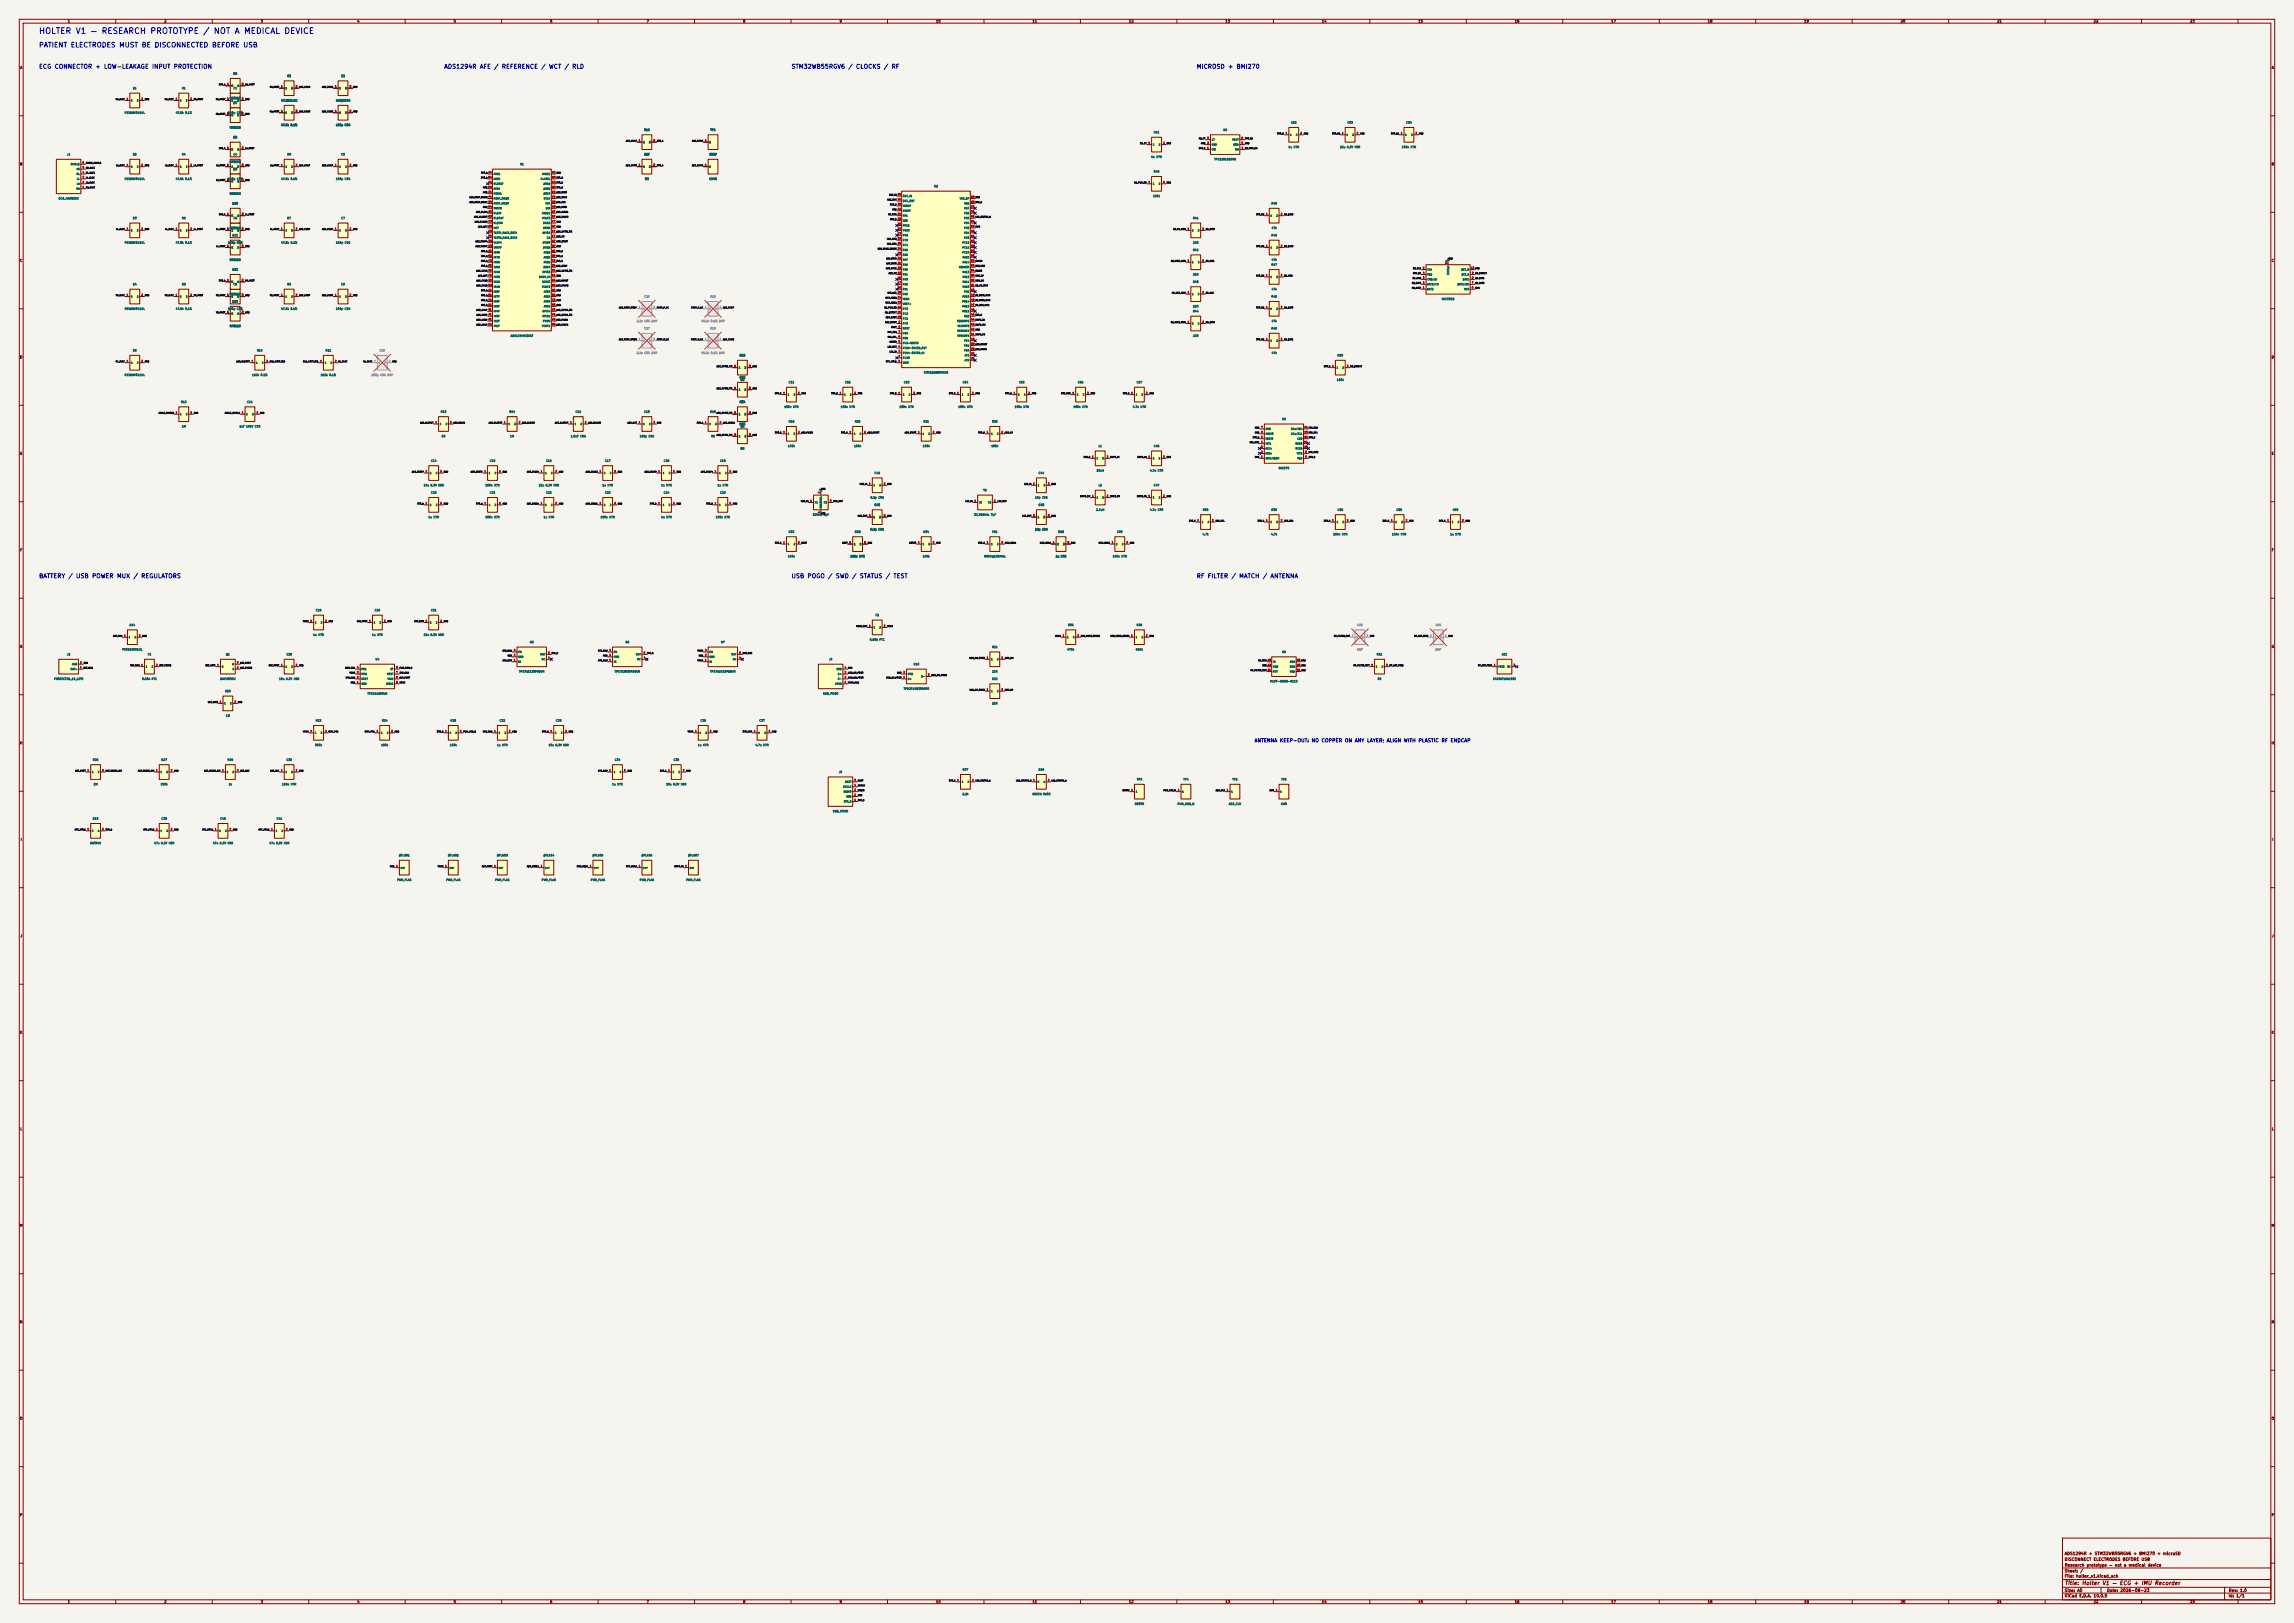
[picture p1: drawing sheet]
<svg xmlns="http://www.w3.org/2000/svg" width="1189mm" height="841mm" viewBox="0 0 1189 841" stroke-linecap="round" stroke-linejoin="round" font-family="sans-serif">
<defs><g id="words">
<text font-size="3" fill="#0000c2" x="20" y="18">HOLTER V1 — RESEARCH PROTOTYPE / NOT A MEDICAL DEVICE</text>
<text font-size="2.5" fill="#0000c2" x="20" y="25">PATIENT ELECTRODES MUST BE DISCONNECTED BEFORE USB</text>
<g font-size="2.2" fill="#0000c2">
<text x="20" y="36">ECG CONNECTOR + LOW-LEAKAGE INPUT PROTECTION</text>
<text x="230" y="36">ADS1294R AFE / REFERENCE / WCT / RLD</text>
<text x="410" y="36">STM32WB55RGV6 / CLOCKS / RF</text>
<text x="620" y="36">MICROSD + BMI270</text>
<text x="20" y="300">BATTERY / USB POWER MUX / REGULATORS</text>
<text x="410" y="300">USB POGO / SWD / STATUS / TEST</text>
<text x="620" y="300">RF FILTER / MATCH / ANTENNA</text>
</g>
<text font-size="2" fill="#840000" x="1070" y="822">Title: Holter V1 — ECG + IMU Recorder</text>
<text font-size="1.8" fill="#0000c2" x="650" y="385">ANTENNA KEEP-OUT: NO COPPER ON ANY LAYER; ALIGN WITH PLASTIC RF ENDCAP</text>
<g font-size="1.5" fill="#840000">
<text x="1070" y="809">DISCONNECT ELECTRODES BEFORE USB</text>
<text x="1070" y="806">ADS1294R + STM32WB55RGV6 + BMI270 + microSD</text>
<text x="1070" y="815">Sheet: /</text>
<text x="1070" y="812">Research prototype — not a medical device</text>
<text x="1070" y="818">File: holter_v1.kicad_sch</text>
<text x="1070" y="825">Size: A0</text>
<text x="1092" y="825">Date: 2026-08-23</text>
<text x="1155" y="825">Rev: 1.0</text>
<text x="1070" y="828">KiCad E.D.A. 10.0.5</text>
<text x="1155" y="828">Id: 1/1</text>
</g>
<g font-size="1.3" fill="#840000">
<text x="35" y="12">1</text>
<text x="85" y="12">2</text>
<text x="135" y="12">3</text>
<text x="185" y="12">4</text>
<text x="235" y="12">5</text>
<text x="285" y="12">6</text>
<text x="335" y="12">7</text>
<text x="385" y="12">8</text>
<text x="435" y="12">9</text>
<text x="485" y="12">10</text>
<text x="535" y="12">11</text>
<text x="585" y="12">12</text>
<text x="635" y="12">13</text>
<text x="685" y="12">14</text>
<text x="735" y="12">15</text>
<text x="785" y="12">16</text>
<text x="835" y="12">17</text>
<text x="885" y="12">18</text>
<text x="935" y="12">19</text>
<text x="985" y="12">20</text>
<text x="1035" y="12">21</text>
<text x="1085" y="12">22</text>
<text x="1135" y="12">23</text>
<text x="10" y="36">A</text>
<text x="1177" y="36">A</text>
<text x="10" y="86">B</text>
<text x="1177" y="86">B</text>
<text x="10" y="136">C</text>
<text x="1177" y="136">C</text>
<text x="10" y="186">D</text>
<text x="1177" y="186">D</text>
<text x="10" y="236">E</text>
<text x="1177" y="236">E</text>
<text x="10" y="286">F</text>
<text x="1177" y="286">F</text>
<text x="10" y="336">G</text>
<text x="1177" y="336">G</text>
<text x="10" y="386">H</text>
<text x="1177" y="386">H</text>
<text x="11" y="436">I</text>
<text x="1178" y="436">I</text>
<text x="10" y="486">J</text>
<text x="1177" y="486">J</text>
<text x="10" y="536">K</text>
<text x="1177" y="536">K</text>
<text x="10" y="586">L</text>
<text x="1177" y="586">L</text>
<text x="10" y="636">M</text>
<text x="1177" y="636">M</text>
<text x="10" y="686">N</text>
<text x="1177" y="686">N</text>
<text x="10" y="736">O</text>
<text x="1177" y="736">O</text>
<text x="10" y="786">P</text>
<text x="1177" y="786">P</text>
<text x="35" y="831">1</text>
<text x="85" y="831">2</text>
<text x="135" y="831">3</text>
<text x="185" y="831">4</text>
<text x="235" y="831">5</text>
<text x="285" y="831">6</text>
<text x="335" y="831">7</text>
<text x="385" y="831">8</text>
<text x="435" y="831">9</text>
<text x="485" y="831">10</text>
<text x="535" y="831">11</text>
<text x="585" y="831">12</text>
<text x="635" y="831">13</text>
<text x="685" y="831">14</text>
<text x="735" y="831">15</text>
<text x="785" y="831">16</text>
<text x="835" y="831">17</text>
<text x="885" y="831">18</text>
<text x="935" y="831">19</text>
<text x="985" y="831">20</text>
<text x="1035" y="831">21</text>
<text x="1085" y="831">22</text>
<text x="1135" y="831">23</text>
</g>
<g font-size="1" fill="#006464">
<text x="121" y="39">D6</text>
<text x="149" y="40">R2</text>
<text x="177" y="40">C2</text>
<text x="69" y="46">D1</text>
<text x="94" y="46">R1</text>
<text x="121" y="46">C1</text>
<text x="119" y="52">BAS116</text>
<text x="146" y="53">47.5k 0.1%</text>
<text x="149" y="53">R3</text>
<text x="174" y="53">100p</text>
<text x="177" y="53">C3C0G</text>
<text x="65" y="59">PESD5V0U1UL</text>
<text x="91" y="59">47.5k 0.1%</text>
<text x="118" y="59">100p C0G</text>
<text x="121" y="54">D7</text>
<text x="146" y="66">47.5k 0.1%</text>
<text x="174" y="66">100p C0G</text>
<text x="669" y="64">C62</text>
<text x="698" y="64">C63</text>
<text x="729" y="64">C64</text>
<text x="119" y="67">BAS116</text>
<text x="121" y="72">D8</text>
<text x="334" y="68">R16</text>
<text x="368" y="68">TP1</text>
<text x="598" y="69">C61</text>
<text x="634" y="68">U8</text>
<text x="668" y="77">1u X7R</text>
<text x="694" y="77">22u 6.3V X5R</text>
<text x="726" y="77">100n X7R</text>
<text x="35" y="81">J1</text>
<text x="69" y="81">D2</text>
<text x="94" y="81">R4</text>
<text x="121" y="81">C4</text>
<text x="149" y="81">R5</text>
<text x="177" y="81">C5</text>
<text x="334" y="81">R17</text>
<text x="334" y="81">0R</text>
<text x="367" y="81">CH4P</text>
<text x="368" y="81">TP2</text>
<text x="597" y="82">1n X7R</text>
<text x="629" y="83">TPS22918DBVR</text>
<text x="119" y="85">BAS116</text>
<text x="121" y="88">D9</text>
<text x="269" y="86">U1</text>
<text x="598" y="90">R40</text>
<text x="65" y="93">PESD5V0U1UL</text>
<text x="91" y="93">47.5k 0.1%</text>
<text x="118" y="93">100p C0G</text>
<text x="146" y="93">47.5k 0.1%</text>
<text x="174" y="93">100p C0G</text>
<text x="334" y="93">0R</text>
<text x="367" y="93">CH4N</text>
<text x="119" y="101">BAS116</text>
<text x="484" y="97">U2</text>
<text x="30" y="104">ECG_HARNESS</text>
<text x="120" y="106">D10</text>
<text x="598" y="102">100k</text>
<text x="659" y="106">R45</text>
<text x="69" y="114">D3</text>
<text x="94" y="114">R6</text>
<text x="121" y="114">C6</text>
<text x="149" y="114">R7</text>
<text x="177" y="114">C7</text>
<text x="618" y="114">R41</text>
<text x="119" y="119">BAS116</text>
<text x="659" y="119">47k</text>
<text x="120" y="123">D11</text>
<text x="659" y="123">R46</text>
<text x="65" y="126">PESD5V0U1UL</text>
<text x="91" y="126">47.5k 0.1%</text>
<text x="118" y="126">100p C0G</text>
<text x="146" y="126">47.5k 0.1%</text>
<text x="174" y="126">100p C0G</text>
<text x="618" y="130">R42</text>
<text x="618" y="126">22R</text>
<text x="119" y="135">BAS116</text>
<text x="659" y="138">R47</text>
<text x="659" y="135">47k</text>
<text x="750" y="135">J4</text>
<text x="120" y="140">D12</text>
<text x="618" y="143">22R</text>
<text x="69" y="148">D4</text>
<text x="94" y="148">R8</text>
<text x="121" y="148">C8</text>
<text x="149" y="148">R9</text>
<text x="177" y="148">C9</text>
<text x="618" y="147">R43</text>
<text x="119" y="153">BAS116</text>
<text x="659" y="154">R48</text>
<text x="659" y="151">47k</text>
<text x="747" y="156">MICROSD</text>
<text x="65" y="161">PESD5V0U1UL</text>
<text x="91" y="161">47.5k 0.1%</text>
<text x="118" y="161">100p C0G</text>
<text x="120" y="157">D13</text>
<text x="146" y="161">47.5k 0.1%</text>
<text x="174" y="161">100p C0G</text>
<text x="618" y="160">22R</text>
<text x="618" y="162">R44</text>
<text x="659" y="167">47k</text>
<text x="119" y="170">BAS116</text>
<text x="659" y="171">R49</text>
<text x="265" y="175">ADS1294RIZXGT</text>
<text x="618" y="175">22R</text>
<text x="69" y="182">D5</text>
<text x="133" y="182">R10</text>
<text x="169" y="182">R11</text>
<text x="383" y="185">R52</text>
<text x="659" y="184">47k</text>
<text x="693" y="185">R50</text>
<text x="65" y="195">PESD5V0U1UL</text>
<text x="131" y="195">162k 0.1%</text>
<text x="166" y="195">162k 0.1%</text>
<text x="383" y="196">R53</text>
<text x="384" y="198">0R</text>
<text x="479" y="194">STM32WB55RGV6</text>
<text x="693" y="198">100k</text>
<text x="409" y="199">C51</text>
<text x="438" y="199">C52</text>
<text x="468" y="199">C53</text>
<text x="499" y="199">C54</text>
<text x="528" y="199">C55</text>
<text x="559" y="199">C56</text>
<text x="589" y="199">C57</text>
<text x="94" y="209">R12</text>
<text x="128" y="209">C11</text>
<text x="383" y="209">R54</text>
<text x="384" y="209">0R</text>
<text x="228" y="214">R13</text>
<text x="264" y="214">R14</text>
<text x="298" y="214">C12</text>
<text x="334" y="214">C13</text>
<text x="368" y="214">R15</text>
<text x="406" y="212">100n X7R</text>
<text x="436" y="212">100n X7R</text>
<text x="466" y="212">100n X7R</text>
<text x="497" y="212">100n X7R</text>
<text x="526" y="212">100n X7R</text>
<text x="556" y="212">100n X7R</text>
<text x="587" y="212">4.7u X7R</text>
<text x="94" y="222">1M</text>
<text x="124" y="222">1nF 100V C0G</text>
<text x="383" y="220">R55</text>
<text x="384" y="222">0R</text>
<text x="409" y="219">R29</text>
<text x="443" y="219">R30</text>
<text x="479" y="219">R31</text>
<text x="514" y="219">R32</text>
<text x="664" y="218">U3</text>
<text x="229" y="227">0R</text>
<text x="264" y="227">1M</text>
<text x="296" y="227">1.5nF C0G</text>
<text x="331" y="227">100p C0G</text>
<text x="368" y="227">0R</text>
<text x="384" y="233">0R</text>
<text x="408" y="232">100k</text>
<text x="443" y="232">100k</text>
<text x="478" y="232">100k</text>
<text x="514" y="232">100k</text>
<text x="569" y="232">L1</text>
<text x="598" y="232">C46</text>
<text x="223" y="240">C14</text>
<text x="254" y="240">C15</text>
<text x="283" y="240">C16</text>
<text x="313" y="240">C17</text>
<text x="344" y="240">C18</text>
<text x="373" y="240">C19</text>
<text x="453" y="246">C42</text>
<text x="538" y="246">C44</text>
<text x="568" y="245">10nH</text>
<text x="596" y="245">4.7u X7R</text>
<text x="663" y="243">BMI270</text>
<text x="219" y="252">10u 6.3V X5R</text>
<text x="223" y="256">C20</text>
<text x="251" y="252">100n X7R</text>
<text x="254" y="256">C21</text>
<text x="279" y="252">22u 6.3V X5R</text>
<text x="283" y="256">C22</text>
<text x="312" y="252">1u X7R</text>
<text x="313" y="256">C23</text>
<text x="343" y="252">1u X7R</text>
<text x="344" y="256">C24</text>
<text x="372" y="252">1u X7R</text>
<text x="373" y="256">C25</text>
<text x="424" y="255">Y1</text>
<text x="510" y="255">Y2</text>
<text x="569" y="252">L2</text>
<text x="598" y="252">C47</text>
<text x="451" y="259">8.2p C0G</text>
<text x="453" y="262">C43</text>
<text x="536" y="259">10p C0G</text>
<text x="538" y="262">C45</text>
<text x="222" y="269">1u X7R</text>
<text x="251" y="269">100n X7R</text>
<text x="282" y="269">1u X7R</text>
<text x="311" y="269">100n X7R</text>
<text x="343" y="269">1u X7R</text>
<text x="371" y="269">100n X7R</text>
<text x="421" y="267">32MHz 6pF</text>
<text x="505" y="267">32.768kHz 7pF</text>
<text x="568" y="265">2.2uH</text>
<text x="596" y="265">4.7u X7R</text>
<text x="623" y="265">R38</text>
<text x="659" y="265">R39</text>
<text x="693" y="265">C58</text>
<text x="724" y="265">C59</text>
<text x="753" y="265">C60</text>
<text x="451" y="275">8.2p C0G</text>
<text x="536" y="275">10p C0G</text>
<text x="409" y="276">R33</text>
<text x="443" y="276">C48</text>
<text x="479" y="276">R34</text>
<text x="514" y="276">FB1</text>
<text x="548" y="276">C49</text>
<text x="579" y="276">C50</text>
<text x="623" y="278">4.7k</text>
<text x="659" y="278">4.7k</text>
<text x="691" y="278">100n X7R</text>
<text x="721" y="278">100n X7R</text>
<text x="752" y="278">1u X7R</text>
<text x="408" y="289">100k</text>
<text x="441" y="289">100n X7R</text>
<text x="478" y="289">100k</text>
<text x="510" y="289">600R@100MHz</text>
<text x="547" y="289">1u X7R</text>
<text x="577" y="289">100n X7R</text>
<text x="164" y="317">C29</text>
<text x="194" y="317">C30</text>
<text x="223" y="317">C31</text>
<text x="454" y="320">F2</text>
<text x="67" y="325">D14</text>
<text x="162" y="330">1u X7R</text>
<text x="193" y="330">1u X7R</text>
<text x="219" y="330">22u 6.3V X5R</text>
<text x="553" y="325">R35</text>
<text x="589" y="325">R36</text>
<text x="274" y="333">U5</text>
<text x="324" y="333">U6</text>
<text x="374" y="333">U7</text>
<text x="451" y="332">0.50A PTC</text>
<text x="35" y="340">J2</text>
<text x="63" y="337">PESD5V0U1UL</text>
<text x="76" y="340">F1</text>
<text x="117" y="340">Q1</text>
<text x="148" y="340">C28</text>
<text x="514" y="336">R21</text>
<text x="553" y="337">470k</text>
<text x="589" y="337">680k</text>
<text x="664" y="339">U9</text>
<text x="713" y="340">R51</text>
<text x="778" y="340">AE1</text>
<text x="194" y="342">U4</text>
<text x="430" y="342">J3</text>
<text x="473" y="345">U10</text>
<text x="28" y="353">PROTECTED_1S_LIPO</text>
<text x="74" y="353">0.50A PTC</text>
<text x="114" y="353">DMP2035U</text>
<text x="145" y="353">10u 6.3V X5R</text>
<text x="269" y="349">TPS7A2130PDBVR</text>
<text x="318" y="349">TPS7A2030PDBVR</text>
<text x="368" y="349">TPS7A2033PDBVR</text>
<text x="514" y="349">22R</text>
<text x="514" y="353">R22</text>
<text x="658" y="354">MLPF-WB55-01E3</text>
<text x="714" y="353">0R</text>
<text x="774" y="353">2450AT18A100E</text>
<text x="117" y="359">R20</text>
<text x="468" y="358">TPD2EUSB30DRTR</text>
<text x="190" y="360">TPS2116DRLR</text>
<text x="427" y="360">USB_POGO</text>
<text x="514" y="365">22R</text>
<text x="117" y="372">1M</text>
<text x="164" y="374">R23</text>
<text x="198" y="374">R24</text>
<text x="233" y="374">R25</text>
<text x="259" y="374">C32</text>
<text x="288" y="374">C33</text>
<text x="363" y="374">C36</text>
<text x="393" y="374">C37</text>
<text x="163" y="387">300k</text>
<text x="197" y="387">100k</text>
<text x="233" y="387">100k</text>
<text x="257" y="387">1u X7R</text>
<text x="284" y="387">10u 6.3V X5R</text>
<text x="362" y="387">1u X7R</text>
<text x="391" y="387">4.7u X7R</text>
<text x="48" y="394">R26</text>
<text x="84" y="394">R27</text>
<text x="118" y="394">R28</text>
<text x="148" y="394">C38</text>
<text x="318" y="394">C34</text>
<text x="349" y="394">C35</text>
<text x="435" y="401">J5</text>
<text x="499" y="400">R37</text>
<text x="538" y="400">D16</text>
<text x="48" y="407">1M</text>
<text x="83" y="407">330k</text>
<text x="118" y="407">1k</text>
<text x="146" y="407">100n X7R</text>
<text x="317" y="407">1u X7R</text>
<text x="345" y="407">10u 6.3V X5R</text>
<text x="589" y="405">TP3</text>
<text x="613" y="405">TP4</text>
<text x="639" y="405">TP5</text>
<text x="664" y="405">TP6</text>
<text x="499" y="412">2.2k</text>
<text x="535" y="412">GREEN 0603</text>
<text x="588" y="417">BOOT0</text>
<text x="610" y="417">PWR_USB_N</text>
<text x="637" y="417">ADS_CLK</text>
<text x="664" y="417">SWO</text>
<text x="48" y="425">D15</text>
<text x="84" y="425">C39</text>
<text x="114" y="425">C40</text>
<text x="143" y="425">C41</text>
<text x="432" y="421">SWD_POGO</text>
<text x="47" y="438">BAT54H</text>
<text x="80" y="438">47u 6.3V X5R</text>
<text x="110" y="438">47u 6.3V X5R</text>
<text x="139" y="438">47u 6.3V X5R</text>
<text x="207" y="444">#FLG01</text>
<text x="232" y="444">#FLG02</text>
<text x="257" y="444">#FLG03</text>
<text x="282" y="444">#FLG04</text>
<text x="307" y="444">#FLG05</text>
<text x="332" y="444">#FLG06</text>
<text x="357" y="444">#FLG07</text>
<text x="206" y="457">PWR_FLAG</text>
<text x="231" y="457">PWR_FLAG</text>
<text x="257" y="457">PWR_FLAG</text>
<text x="281" y="457">PWR_FLAG</text>
<text x="306" y="457">PWR_FLAG</text>
<text x="331" y="457">PWR_FLAG</text>
<text x="356" y="457">PWR_FLAG</text>
</g>
<g font-size="1" fill="#939391">
<text x="334" y="154">C26</text>
<text x="368" y="154">R18</text>
<text x="330" y="167">2.2n C0G DNP</text>
<text x="363" y="167">40.2k 0.1% DNP</text>
<text x="334" y="171">C27</text>
<text x="368" y="171">R19</text>
<text x="197" y="182">C10</text>
<text x="330" y="184">2.2n C0G DNP</text>
<text x="363" y="184">40.2k 0.1% DNP</text>
<text x="192" y="195">100p C0G DNP</text>
<text x="703" y="325">C65</text>
<text x="744" y="325">C66</text>
<text x="703" y="337">DNP</text>
<text x="744" y="337">DNP</text>
</g>
<g font-size=".9" fill="#a90000">
<text x="118" y="44">1</text>
<text x="125" y="44">2</text>
<text x="146" y="46">1</text>
<text x="153" y="46">2</text>
<text x="173" y="46">1</text>
<text x="181" y="46">2</text>
<text x="66" y="52">1</text>
<text x="73" y="52">2</text>
<text x="91" y="52">1</text>
<text x="99" y="52">2</text>
<text x="118" y="52">1</text>
<text x="125" y="52">2</text>
<text x="118" y="59">1</text>
<text x="125" y="59">2</text>
<text x="146" y="58">1</text>
<text x="153" y="58">2</text>
<text x="173" y="58">1</text>
<text x="181" y="58">2</text>
<text x="666" y="70">1</text>
<text x="674" y="70">2</text>
<text x="695" y="70">1</text>
<text x="703" y="70">2</text>
<text x="726" y="70">1</text>
<text x="734" y="70">2</text>
<text x="118" y="77">1</text>
<text x="125" y="77">2</text>
<text x="331" y="73">1</text>
<text x="339" y="73">2</text>
<text x="365" y="73">1</text>
<text x="595" y="75">1</text>
<text x="603" y="75">2</text>
<text x="626" y="77">1</text>
<text x="626" y="75">2</text>
<text x="626" y="72">3</text>
<text x="643" y="77">4</text>
<text x="643" y="75">5</text>
<text x="643" y="72">6</text>
<text x="43" y="90">4</text>
<text x="43" y="87">5</text>
<text x="43" y="85">6</text>
<text x="66" y="86">1</text>
<text x="73" y="86">2</text>
<text x="91" y="86">1</text>
<text x="99" y="86">2</text>
<text x="118" y="86">1</text>
<text x="125" y="86">2</text>
<text x="146" y="86">1</text>
<text x="153" y="86">2</text>
<text x="173" y="86">1</text>
<text x="181" y="86">2</text>
<text x="253" y="90">A4</text>
<text x="286" y="90">A8</text>
<text x="331" y="86">1</text>
<text x="339" y="86">2</text>
<text x="365" y="86">1</text>
<text x="43" y="95">2</text>
<text x="43" y="93">3</text>
<text x="118" y="94">1</text>
<text x="125" y="94">2</text>
<text x="253" y="93">B4</text>
<text x="253" y="95">C4</text>
<text x="286" y="93">B8</text>
<text x="286" y="95">C8</text>
<text x="595" y="95">1</text>
<text x="603" y="95">2</text>
<text x="43" y="98">1</text>
<text x="253" y="98">D4</text>
<text x="253" y="100">E4</text>
<text x="286" y="98">D8</text>
<text x="286" y="100">E8</text>
<text x="465" y="101">35</text>
<text x="253" y="108">H4</text>
<text x="253" y="105">G4</text>
<text x="253" y="103">F4</text>
<text x="286" y="108">H8</text>
<text x="286" y="105">G8</text>
<text x="286" y="103">F8</text>
<text x="465" y="106">33</text>
<text x="465" y="104">34</text>
<text x="503" y="108">67</text>
<text x="503" y="105">68</text>
<text x="503" y="103">69</text>
<text x="118" y="112">1</text>
<text x="125" y="112">2</text>
<text x="253" y="113">B3</text>
<text x="253" y="110">A3</text>
<text x="286" y="113">B7</text>
<text x="286" y="110">A7</text>
<text x="465" y="112">31</text>
<text x="465" y="109">32</text>
<text x="503" y="113">65</text>
<text x="503" y="110">66</text>
<text x="656" y="112">1</text>
<text x="664" y="112">2</text>
<text x="66" y="119">1</text>
<text x="73" y="119">2</text>
<text x="91" y="119">1</text>
<text x="99" y="119">2</text>
<text x="118" y="119">1</text>
<text x="125" y="119">2</text>
<text x="146" y="119">1</text>
<text x="153" y="119">2</text>
<text x="173" y="119">1</text>
<text x="181" y="119">2</text>
<text x="253" y="115">C3</text>
<text x="253" y="118">D3</text>
<text x="286" y="115">C7</text>
<text x="286" y="118">D7</text>
<text x="465" y="119">28</text>
<text x="465" y="117">29</text>
<text x="465" y="114">30</text>
<text x="503" y="118">63</text>
<text x="503" y="115">64</text>
<text x="615" y="119">1</text>
<text x="623" y="119">2</text>
<text x="253" y="126">G3</text>
<text x="253" y="120">E3</text>
<text x="253" y="123">F3</text>
<text x="286" y="126">G7</text>
<text x="286" y="120">E7</text>
<text x="286" y="123">F7</text>
<text x="465" y="124">26</text>
<text x="465" y="122">27</text>
<text x="503" y="126">60</text>
<text x="503" y="123">61</text>
<text x="503" y="120">62</text>
<text x="118" y="128">1</text>
<text x="125" y="128">2</text>
<text x="253" y="128">H3</text>
<text x="253" y="131">A2</text>
<text x="286" y="128">H7</text>
<text x="286" y="131">A6</text>
<text x="465" y="132">23</text>
<text x="465" y="129">24</text>
<text x="465" y="127">25</text>
<text x="503" y="131">58</text>
<text x="503" y="128">59</text>
<text x="656" y="128">1</text>
<text x="664" y="128">2</text>
<text x="253" y="133">B2</text>
<text x="253" y="136">C2</text>
<text x="286" y="133">B6</text>
<text x="286" y="136">C6</text>
<text x="465" y="137">21</text>
<text x="465" y="134">22</text>
<text x="503" y="136">56</text>
<text x="503" y="133">57</text>
<text x="615" y="136">1</text>
<text x="623" y="136">2</text>
<text x="750" y="137" transform="rotate(-90 750 137)">SH</text>
<text x="253" y="138">D2</text>
<text x="253" y="141">E2</text>
<text x="253" y="143">F2</text>
<text x="286" y="138">D6</text>
<text x="286" y="141">E6</text>
<text x="286" y="143">F6</text>
<text x="465" y="142">19</text>
<text x="465" y="139">20</text>
<text x="503" y="143">53</text>
<text x="503" y="141">54</text>
<text x="503" y="138">55</text>
<text x="656" y="143">1</text>
<text x="664" y="143">2</text>
<text x="737" y="142">4</text>
<text x="737" y="139">5</text>
<text x="762" y="139">10</text>
<text x="763" y="142">9</text>
<text x="118" y="146">1</text>
<text x="125" y="146">2</text>
<text x="253" y="148">H2</text>
<text x="253" y="146">G2</text>
<text x="286" y="148">H6</text>
<text x="286" y="146">G6</text>
<text x="465" y="150">16</text>
<text x="465" y="147">17</text>
<text x="465" y="145">18</text>
<text x="503" y="148">51</text>
<text x="503" y="146">52</text>
<text x="737" y="150">1</text>
<text x="737" y="147">2</text>
<text x="737" y="145">3</text>
<text x="763" y="150">6</text>
<text x="763" y="147">7</text>
<text x="763" y="145">8</text>
<text x="66" y="153">1</text>
<text x="73" y="153">2</text>
<text x="91" y="153">1</text>
<text x="99" y="153">2</text>
<text x="118" y="153">1</text>
<text x="125" y="153">2</text>
<text x="146" y="153">1</text>
<text x="153" y="153">2</text>
<text x="173" y="153">1</text>
<text x="181" y="153">2</text>
<text x="253" y="153">B1</text>
<text x="253" y="151">A1</text>
<text x="286" y="153">B5</text>
<text x="286" y="151">A5</text>
<text x="465" y="155">14</text>
<text x="465" y="152">15</text>
<text x="503" y="153">49</text>
<text x="503" y="151">50</text>
<text x="615" y="152">1</text>
<text x="623" y="152">2</text>
<text x="253" y="156">C1</text>
<text x="253" y="159">D1</text>
<text x="253" y="161">E1</text>
<text x="286" y="156">C5</text>
<text x="286" y="159">D5</text>
<text x="286" y="161">E5</text>
<text x="465" y="160">12</text>
<text x="465" y="157">13</text>
<text x="503" y="161">46</text>
<text x="503" y="159">47</text>
<text x="503" y="156">48</text>
<text x="656" y="160">1</text>
<text x="664" y="160">2</text>
<text x="118" y="162">1</text>
<text x="125" y="162">2</text>
<text x="253" y="166">G1</text>
<text x="253" y="164">F1</text>
<text x="286" y="166">G5</text>
<text x="286" y="164">F5</text>
<text x="465" y="165">10</text>
<text x="465" y="162">11</text>
<text x="466" y="167">9</text>
<text x="503" y="166">44</text>
<text x="503" y="164">45</text>
<text x="615" y="167">1</text>
<text x="623" y="167">2</text>
<text x="253" y="169">H1</text>
<text x="286" y="169">H5</text>
<text x="466" y="173">7</text>
<text x="466" y="170">8</text>
<text x="503" y="174">41</text>
<text x="503" y="171">42</text>
<text x="503" y="169">43</text>
<text x="466" y="178">5</text>
<text x="466" y="175">6</text>
<text x="503" y="179">39</text>
<text x="503" y="176">40</text>
<text x="656" y="176">1</text>
<text x="664" y="176">2</text>
<text x="466" y="185">2</text>
<text x="466" y="183">3</text>
<text x="466" y="180">4</text>
<text x="503" y="184">37</text>
<text x="503" y="181">38</text>
<text x="66" y="188">1</text>
<text x="73" y="188">2</text>
<text x="130" y="188">1</text>
<text x="138" y="188">2</text>
<text x="166" y="188">1</text>
<text x="173" y="188">2</text>
<text x="380" y="190">1</text>
<text x="388" y="190">2</text>
<text x="466" y="188">1</text>
<text x="503" y="186">36</text>
<text x="690" y="190">1</text>
<text x="698" y="190">2</text>
<text x="380" y="202">1</text>
<text x="388" y="202">2</text>
<text x="406" y="204">1</text>
<text x="414" y="204">2</text>
<text x="435" y="204">1</text>
<text x="443" y="204">2</text>
<text x="466" y="204">1</text>
<text x="473" y="204">2</text>
<text x="496" y="204">1</text>
<text x="504" y="204">2</text>
<text x="525" y="204">1</text>
<text x="533" y="204">2</text>
<text x="556" y="204">1</text>
<text x="563" y="204">2</text>
<text x="586" y="204">1</text>
<text x="594" y="204">2</text>
<text x="91" y="214">1</text>
<text x="99" y="214">2</text>
<text x="125" y="214">1</text>
<text x="133" y="214">2</text>
<text x="380" y="214">1</text>
<text x="388" y="214">2</text>
<text x="226" y="220">1</text>
<text x="233" y="220">2</text>
<text x="261" y="220">1</text>
<text x="269" y="220">2</text>
<text x="295" y="220">1</text>
<text x="303" y="220">2</text>
<text x="331" y="220">1</text>
<text x="339" y="220">2</text>
<text x="365" y="220">1</text>
<text x="373" y="220">2</text>
<text x="380" y="226">1</text>
<text x="388" y="226">2</text>
<text x="406" y="225">1</text>
<text x="414" y="225">2</text>
<text x="440" y="225">1</text>
<text x="448" y="225">2</text>
<text x="476" y="225">1</text>
<text x="483" y="225">2</text>
<text x="511" y="225">1</text>
<text x="519" y="225">2</text>
<text x="654" y="227">5</text>
<text x="654" y="225">6</text>
<text x="654" y="222">7</text>
<text x="676" y="227">12</text>
<text x="676" y="225">13</text>
<text x="676" y="222">14</text>
<text x="654" y="232">3</text>
<text x="654" y="230">4</text>
<text x="676" y="232">10</text>
<text x="676" y="230">11</text>
<text x="566" y="237">1</text>
<text x="574" y="237">2</text>
<text x="595" y="237">1</text>
<text x="603" y="237">2</text>
<text x="654" y="237">1</text>
<text x="654" y="235">2</text>
<text x="676" y="237">8</text>
<text x="676" y="235">9</text>
<text x="220" y="245">1</text>
<text x="228" y="245">2</text>
<text x="251" y="245">1</text>
<text x="259" y="245">2</text>
<text x="280" y="245">1</text>
<text x="288" y="245">2</text>
<text x="311" y="245">1</text>
<text x="318" y="245">2</text>
<text x="341" y="245">1</text>
<text x="349" y="245">2</text>
<text x="370" y="245">1</text>
<text x="378" y="245">2</text>
<text x="450" y="251">1</text>
<text x="458" y="251">2</text>
<text x="535" y="251">1</text>
<text x="543" y="251">2</text>
<text x="425" y="256" transform="rotate(-90 425 256)">2</text>
<text x="566" y="258">1</text>
<text x="574" y="258">2</text>
<text x="595" y="258">1</text>
<text x="603" y="258">2</text>
<text x="220" y="261">1</text>
<text x="228" y="261">2</text>
<text x="251" y="261">1</text>
<text x="259" y="261">2</text>
<text x="280" y="261">1</text>
<text x="288" y="261">2</text>
<text x="311" y="261">1</text>
<text x="318" y="261">2</text>
<text x="341" y="261">1</text>
<text x="349" y="261">2</text>
<text x="370" y="261">1</text>
<text x="378" y="261">2</text>
<text x="420" y="260">1</text>
<text x="430" y="260">3</text>
<text x="505" y="260">1</text>
<text x="515" y="260">2</text>
<text x="425" y="266" transform="rotate(-90 425 266)">4</text>
<text x="450" y="268">1</text>
<text x="458" y="268">2</text>
<text x="535" y="268">1</text>
<text x="543" y="268">2</text>
<text x="621" y="270">1</text>
<text x="628" y="270">2</text>
<text x="656" y="270">1</text>
<text x="664" y="270">2</text>
<text x="690" y="270">1</text>
<text x="698" y="270">2</text>
<text x="721" y="270">1</text>
<text x="728" y="270">2</text>
<text x="750" y="270">1</text>
<text x="758" y="270">2</text>
<text x="406" y="282">1</text>
<text x="414" y="282">2</text>
<text x="440" y="282">1</text>
<text x="448" y="282">2</text>
<text x="476" y="282">1</text>
<text x="483" y="282">2</text>
<text x="511" y="282">1</text>
<text x="519" y="282">2</text>
<text x="546" y="282">1</text>
<text x="553" y="282">2</text>
<text x="576" y="282">1</text>
<text x="584" y="282">2</text>
<text x="161" y="322">1</text>
<text x="168" y="322">2</text>
<text x="191" y="322">1</text>
<text x="199" y="322">2</text>
<text x="220" y="322">1</text>
<text x="228" y="322">2</text>
<text x="64" y="330">1</text>
<text x="72" y="330">2</text>
<text x="450" y="325">1</text>
<text x="458" y="325">2</text>
<text x="551" y="330">1</text>
<text x="558" y="330">2</text>
<text x="586" y="330">1</text>
<text x="594" y="330">2</text>
<text x="266" y="340">2</text>
<text x="266" y="338">3</text>
<text x="284" y="341">4</text>
<text x="284" y="339">5</text>
<text x="316" y="340">2</text>
<text x="316" y="338">3</text>
<text x="333" y="341">4</text>
<text x="333" y="339">5</text>
<text x="365" y="340">2</text>
<text x="365" y="338">3</text>
<text x="383" y="341">4</text>
<text x="383" y="339">5</text>
<text x="511" y="341">1</text>
<text x="519" y="341">2</text>
<text x="41" y="347">1</text>
<text x="41" y="344">2</text>
<text x="73" y="345">1</text>
<text x="81" y="345">2</text>
<text x="113" y="345">1</text>
<text x="123" y="347">2</text>
<text x="123" y="344">3</text>
<text x="146" y="345">1</text>
<text x="153" y="345">2</text>
<text x="185" y="347">4</text>
<text x="205" y="347">8</text>
<text x="266" y="343">1</text>
<text x="316" y="343">1</text>
<text x="365" y="343">1</text>
<text x="438" y="347">4</text>
<text x="657" y="348">A1</text>
<text x="657" y="345">A2</text>
<text x="657" y="343">A3</text>
<text x="672" y="348">B1</text>
<text x="672" y="345">B2</text>
<text x="672" y="343">B3</text>
<text x="711" y="345">1</text>
<text x="718" y="345">2</text>
<text x="774" y="345">1</text>
<text x="784" y="345">2</text>
<text x="185" y="352">2</text>
<text x="185" y="349">3</text>
<text x="205" y="352">6</text>
<text x="205" y="349">7</text>
<text x="438" y="352">2</text>
<text x="438" y="349">3</text>
<text x="468" y="352">1</text>
<text x="468" y="349">2</text>
<text x="481" y="350">3</text>
<text x="185" y="354">1</text>
<text x="205" y="354">5</text>
<text x="438" y="354">1</text>
<text x="511" y="358">1</text>
<text x="519" y="358">2</text>
<text x="114" y="364">1</text>
<text x="121" y="364">2</text>
<text x="161" y="380">1</text>
<text x="168" y="380">2</text>
<text x="195" y="380">1</text>
<text x="203" y="380">2</text>
<text x="231" y="380">1</text>
<text x="238" y="380">2</text>
<text x="256" y="380">1</text>
<text x="264" y="380">2</text>
<text x="285" y="380">1</text>
<text x="293" y="380">2</text>
<text x="360" y="380">1</text>
<text x="368" y="380">2</text>
<text x="391" y="380">1</text>
<text x="398" y="380">2</text>
<text x="45" y="400">1</text>
<text x="53" y="400">2</text>
<text x="81" y="400">1</text>
<text x="88" y="400">2</text>
<text x="115" y="400">1</text>
<text x="123" y="400">2</text>
<text x="146" y="400">1</text>
<text x="153" y="400">2</text>
<text x="316" y="400">1</text>
<text x="323" y="400">2</text>
<text x="346" y="400">1</text>
<text x="354" y="400">2</text>
<text x="443" y="407">4</text>
<text x="443" y="405">5</text>
<text x="496" y="405">1</text>
<text x="504" y="405">2</text>
<text x="535" y="405">1</text>
<text x="543" y="405">2</text>
<text x="443" y="413">2</text>
<text x="443" y="410">3</text>
<text x="586" y="410">1</text>
<text x="610" y="410">1</text>
<text x="636" y="410">1</text>
<text x="661" y="410">1</text>
<text x="443" y="415">1</text>
<text x="45" y="430">1</text>
<text x="53" y="430">2</text>
<text x="81" y="430">1</text>
<text x="88" y="430">2</text>
<text x="111" y="430">1</text>
<text x="119" y="430">2</text>
<text x="140" y="430">1</text>
<text x="148" y="430">2</text>
<text x="205" y="449">1</text>
<text x="231" y="449">1</text>
<text x="256" y="449">1</text>
<text x="280" y="449">1</text>
<text x="306" y="449">1</text>
<text x="331" y="449">1</text>
<text x="355" y="449">1</text>
</g>
<g font-size=".9" fill="#006464">
<text x="120" y="45">K</text>
<text x="123" y="45">A</text>
<text x="148" y="46">1</text>
<text x="151" y="46">2</text>
<text x="176" y="46">1</text>
<text x="179" y="46">2</text>
<text x="68" y="53">1</text>
<text x="71" y="53">2</text>
<text x="93" y="53">1</text>
<text x="96" y="53">2</text>
<text x="120" y="53">1</text>
<text x="123" y="53">2</text>
<text x="148" y="59">1</text>
<text x="151" y="59">2</text>
<text x="176" y="59">1</text>
<text x="179" y="59">2</text>
<text x="120" y="60">K</text>
<text x="123" y="60">A</text>
<text x="669" y="71">1</text>
<text x="672" y="71">2</text>
<text x="698" y="71">1</text>
<text x="701" y="71">2</text>
<text x="728" y="71">1</text>
<text x="731" y="71">2</text>
<text x="333" y="74">1</text>
<text x="336" y="74">2</text>
<text x="368" y="74">1</text>
<text x="597" y="76">1</text>
<text x="600" y="76">2</text>
<text x="628" y="76">GND</text>
<text x="628" y="73">CT</text>
<text x="639" y="73">VOUT</text>
<text x="639" y="76">QOD</text>
<text x="120" y="78">K</text>
<text x="123" y="78">A</text>
<text x="628" y="78">VIN</text>
<text x="640" y="78">ON</text>
<text x="37" y="86">SHIELD</text>
<text x="40" y="88">V5</text>
<text x="68" y="87">1</text>
<text x="71" y="87">2</text>
<text x="93" y="87">1</text>
<text x="96" y="87">2</text>
<text x="120" y="87">1</text>
<text x="123" y="87">2</text>
<text x="148" y="87">1</text>
<text x="151" y="87">2</text>
<text x="176" y="87">1</text>
<text x="179" y="87">2</text>
<text x="333" y="87">1</text>
<text x="336" y="87">2</text>
<text x="368" y="87">1</text>
<text x="40" y="91">RL</text>
<text x="40" y="96">LA</text>
<text x="40" y="93">LL</text>
<text x="120" y="95">K</text>
<text x="123" y="95">A</text>
<text x="256" y="91">AVDD</text>
<text x="256" y="93">AVDD</text>
<text x="256" y="96">RLDREF</text>
<text x="280" y="93">CLKSEL</text>
<text x="281" y="91">AVSS1</text>
<text x="282" y="96">DVDD</text>
<text x="597" y="96">1</text>
<text x="600" y="96">2</text>
<text x="40" y="98">RA</text>
<text x="256" y="98">AVSS</text>
<text x="256" y="101">RESV1</text>
<text x="282" y="101">DOUT</text>
<text x="282" y="98">DVDD</text>
<text x="256" y="104">RESP_MODN</text>
<text x="256" y="106">RESP_MODP</text>
<text x="282" y="104">SCLK</text>
<text x="283" y="106">CLK</text>
<text x="468" y="107">VDDRF</text>
<text x="468" y="105">OSC_OUT</text>
<text x="468" y="102">OSC_IN</text>
<text x="497" y="104">VSS_EP</text>
<text x="500" y="106">VDD</text>
<text x="120" y="112">K</text>
<text x="123" y="112">A</text>
<text x="256" y="111">RLDIN</text>
<text x="256" y="114">RLDOUT</text>
<text x="256" y="109">VREFN</text>
<text x="281" y="111">AVDD1</text>
<text x="281" y="114">VCAP3</text>
<text x="283" y="109">DIN</text>
<text x="468" y="112">RF1</text>
<text x="468" y="110">VSSRF</text>
<text x="500" y="114">PB5</text>
<text x="500" y="111">PB6</text>
<text x="500" y="109">PB7</text>
<text x="658" y="112">1</text>
<text x="661" y="112">2</text>
<text x="256" y="116">RLDINV</text>
<text x="256" y="119">WCT</text>
<text x="281" y="116">DGND</text>
<text x="281" y="119">DGND</text>
<text x="468" y="118">PB11</text>
<text x="468" y="115">VDD</text>
<text x="500" y="119">PB3</text>
<text x="500" y="116">PB4</text>
<text x="68" y="120">1</text>
<text x="71" y="120">2</text>
<text x="93" y="120">1</text>
<text x="96" y="120">2</text>
<text x="120" y="120">1</text>
<text x="123" y="120">2</text>
<text x="148" y="120">1</text>
<text x="151" y="120">2</text>
<text x="176" y="120">1</text>
<text x="179" y="120">2</text>
<text x="256" y="121">TESTP_PACE_OUT1</text>
<text x="256" y="124">TESTN_PACE_OUT2</text>
<text x="281" y="121">GPIO2</text>
<text x="283" y="124">CS</text>
<text x="468" y="125">PC5</text>
<text x="468" y="123">PB2</text>
<text x="468" y="120">PB10</text>
<text x="500" y="124">PD0</text>
<text x="500" y="121">PD1</text>
<text x="618" y="120">1</text>
<text x="621" y="120">2</text>
<text x="120" y="129">K</text>
<text x="123" y="129">A</text>
<text x="256" y="131">IN8N</text>
<text x="256" y="126">VCAP4</text>
<text x="256" y="129">VREFP</text>
<text x="281" y="126">START</text>
<text x="281" y="129">DGND</text>
<text x="282" y="131">AVDD</text>
<text x="468" y="130">PA9</text>
<text x="468" y="128">PC4</text>
<text x="499" y="131">PC10</text>
<text x="499" y="129">PC11</text>
<text x="499" y="126">PC12</text>
<text x="658" y="129">1</text>
<text x="661" y="129">2</text>
<text x="256" y="134">IN7N</text>
<text x="256" y="137">IN6N</text>
<text x="282" y="134">AVDD</text>
<text x="282" y="137">AVDD</text>
<text x="468" y="138">PA6</text>
<text x="468" y="135">PA7</text>
<text x="468" y="133">PA8</text>
<text x="499" y="137">PA14</text>
<text x="499" y="134">PA15</text>
<text x="618" y="137">1</text>
<text x="621" y="137">2</text>
<text x="256" y="139">IN5N</text>
<text x="256" y="142">IN4N</text>
<text x="281" y="142">GPIO3</text>
<text x="282" y="139">DRDY</text>
<text x="468" y="143">PA4</text>
<text x="468" y="140">PA5</text>
<text x="497" y="139">VDDUSB</text>
<text x="499" y="142">PA13</text>
<text x="740" y="143">VDD</text>
<text x="740" y="140">CLK</text>
<text x="751" y="143" transform="rotate(-90 751 143)">SHIELD</text>
<text x="757" y="140">DET_B</text>
<text x="757" y="143">DET_A</text>
<text x="120" y="147">K</text>
<text x="123" y="147">A</text>
<text x="256" y="144">IN3N</text>
<text x="256" y="147">IN2N</text>
<text x="256" y="149">IN1N</text>
<text x="279" y="144">DAISY_IN</text>
<text x="281" y="149">VCAP2</text>
<text x="281" y="147">RESET</text>
<text x="468" y="148">PA2</text>
<text x="468" y="145">PA3</text>
<text x="499" y="149">PA10</text>
<text x="499" y="147">PA11</text>
<text x="499" y="144">PA12</text>
<text x="658" y="144">1</text>
<text x="661" y="144">2</text>
<text x="740" y="148">DAT3/CS</text>
<text x="740" y="145">CMD/DI</text>
<text x="755" y="148">DAT0/DO</text>
<text x="758" y="145">DAT1</text>
<text x="68" y="154">1</text>
<text x="71" y="154">2</text>
<text x="93" y="154">1</text>
<text x="96" y="154">2</text>
<text x="120" y="154">1</text>
<text x="123" y="154">2</text>
<text x="148" y="154">1</text>
<text x="151" y="154">2</text>
<text x="176" y="154">1</text>
<text x="179" y="154">2</text>
<text x="256" y="152">IN8P</text>
<text x="256" y="154">IN7P</text>
<text x="282" y="152">AVSS</text>
<text x="282" y="154">AVSS</text>
<text x="468" y="156">VDDA</text>
<text x="468" y="153">PA0</text>
<text x="468" y="151">PA1</text>
<text x="499" y="154">PB15</text>
<text x="500" y="152">PC6</text>
<text x="618" y="153">1</text>
<text x="621" y="153">2</text>
<text x="740" y="151">DAT2</text>
<text x="759" y="151">VSS</text>
<text x="256" y="157">IN6P</text>
<text x="256" y="159">IN5P</text>
<text x="256" y="162">IN4P</text>
<text x="281" y="162">GPIO4</text>
<text x="282" y="157">AVSS</text>
<text x="282" y="159">AVSS</text>
<text x="468" y="161">PC3</text>
<text x="468" y="158">VREF+</text>
<text x="499" y="162">PB12</text>
<text x="499" y="159">PB13</text>
<text x="499" y="157">PB14</text>
<text x="658" y="161">1</text>
<text x="661" y="161">2</text>
<text x="120" y="163">K</text>
<text x="123" y="163">A</text>
<text x="256" y="165">IN3P</text>
<text x="256" y="167">IN2P</text>
<text x="281" y="165">GPIO1</text>
<text x="281" y="167">PWDN</text>
<text x="468" y="166">PC1</text>
<text x="468" y="163">PC2</text>
<text x="496" y="167">VDDSMPS</text>
<text x="500" y="165">VDD</text>
<text x="256" y="170">IN1P</text>
<text x="281" y="170">VCAP1</text>
<text x="468" y="173">PB9</text>
<text x="468" y="171">NRST</text>
<text x="468" y="168">PC0</text>
<text x="496" y="172">VSSSMPS</text>
<text x="496" y="170">VLXSMPS</text>
<text x="618" y="168">1</text>
<text x="621" y="168">2</text>
<text x="468" y="178">PH3-BOOT0</text>
<text x="468" y="176">PB8</text>
<text x="496" y="175">VFBSMPS</text>
<text x="500" y="180">PB1</text>
<text x="500" y="177">PE4</text>
<text x="658" y="177">1</text>
<text x="661" y="177">2</text>
<text x="468" y="184">PC14-OSC32_IN</text>
<text x="468" y="181">PC15-OSC32_OUT</text>
<text x="500" y="182">PB0</text>
<text x="500" y="185">AT1</text>
<text x="68" y="189">1</text>
<text x="71" y="189">2</text>
<text x="133" y="189">1</text>
<text x="136" y="189">2</text>
<text x="168" y="189">1</text>
<text x="171" y="189">2</text>
<text x="383" y="191">1</text>
<text x="386" y="191">2</text>
<text x="468" y="189">VBAT</text>
<text x="468" y="186">PC13</text>
<text x="500" y="187">AT0</text>
<text x="693" y="191">1</text>
<text x="696" y="191">2</text>
<text x="383" y="203">1</text>
<text x="386" y="203">2</text>
<text x="408" y="205">1</text>
<text x="411" y="205">2</text>
<text x="437" y="205">1</text>
<text x="440" y="205">2</text>
<text x="468" y="205">1</text>
<text x="471" y="205">2</text>
<text x="498" y="205">1</text>
<text x="501" y="205">2</text>
<text x="528" y="205">1</text>
<text x="531" y="205">2</text>
<text x="558" y="205">1</text>
<text x="561" y="205">2</text>
<text x="589" y="205">1</text>
<text x="592" y="205">2</text>
<text x="93" y="215">1</text>
<text x="96" y="215">2</text>
<text x="128" y="215">1</text>
<text x="131" y="215">2</text>
<text x="383" y="215">1</text>
<text x="386" y="215">2</text>
<text x="228" y="220">1</text>
<text x="231" y="220">2</text>
<text x="263" y="220">1</text>
<text x="266" y="220">2</text>
<text x="298" y="220">1</text>
<text x="301" y="220">2</text>
<text x="333" y="220">1</text>
<text x="336" y="220">2</text>
<text x="368" y="220">1</text>
<text x="371" y="220">2</text>
<text x="383" y="227">1</text>
<text x="386" y="227">2</text>
<text x="408" y="225">1</text>
<text x="411" y="225">2</text>
<text x="442" y="225">1</text>
<text x="445" y="225">2</text>
<text x="478" y="225">1</text>
<text x="481" y="225">2</text>
<text x="514" y="225">1</text>
<text x="517" y="225">2</text>
<text x="656" y="225">GNDIO</text>
<text x="656" y="223">GND</text>
<text x="669" y="223">SDx/SDA</text>
<text x="669" y="225">SCx/SCL</text>
<text x="656" y="233">ASCx</text>
<text x="656" y="231">INT1</text>
<text x="656" y="228">VDDIO</text>
<text x="671" y="231">OSDO</text>
<text x="671" y="233">OCSB</text>
<text x="672" y="228">CSB</text>
<text x="568" y="238">1</text>
<text x="571" y="238">2</text>
<text x="597" y="238">1</text>
<text x="600" y="238">2</text>
<text x="656" y="238">SDO/ADDR</text>
<text x="656" y="236">ASDx</text>
<text x="672" y="236">INT2</text>
<text x="672" y="238">VDD</text>
<text x="223" y="246">1</text>
<text x="226" y="246">2</text>
<text x="253" y="246">1</text>
<text x="256" y="246">2</text>
<text x="282" y="246">1</text>
<text x="285" y="246">2</text>
<text x="313" y="246">1</text>
<text x="316" y="246">2</text>
<text x="343" y="246">1</text>
<text x="346" y="246">2</text>
<text x="373" y="246">1</text>
<text x="376" y="246">2</text>
<text x="453" y="252">1</text>
<text x="456" y="252">2</text>
<text x="538" y="252">1</text>
<text x="541" y="252">2</text>
<text x="223" y="262">1</text>
<text x="226" y="262">2</text>
<text x="253" y="262">1</text>
<text x="256" y="262">2</text>
<text x="282" y="262">1</text>
<text x="285" y="262">2</text>
<text x="313" y="262">1</text>
<text x="316" y="262">2</text>
<text x="343" y="262">1</text>
<text x="346" y="262">2</text>
<text x="373" y="262">1</text>
<text x="376" y="262">2</text>
<text x="422" y="261">X1</text>
<text x="426" y="264" transform="rotate(-90 426 264)">GND2</text>
<text x="426" y="261" transform="rotate(-90 426 261)">GND1</text>
<text x="427" y="261">X2</text>
<text x="507" y="261">X1</text>
<text x="512" y="261">X2</text>
<text x="568" y="258">1</text>
<text x="571" y="258">2</text>
<text x="597" y="258">1</text>
<text x="600" y="258">2</text>
<text x="453" y="269">1</text>
<text x="456" y="269">2</text>
<text x="538" y="269">1</text>
<text x="541" y="269">2</text>
<text x="623" y="271">1</text>
<text x="626" y="271">2</text>
<text x="658" y="271">1</text>
<text x="661" y="271">2</text>
<text x="693" y="271">1</text>
<text x="696" y="271">2</text>
<text x="723" y="271">1</text>
<text x="726" y="271">2</text>
<text x="752" y="271">1</text>
<text x="755" y="271">2</text>
<text x="408" y="283">1</text>
<text x="411" y="283">2</text>
<text x="442" y="283">1</text>
<text x="445" y="283">2</text>
<text x="478" y="283">1</text>
<text x="481" y="283">2</text>
<text x="514" y="283">1</text>
<text x="517" y="283">2</text>
<text x="548" y="283">1</text>
<text x="551" y="283">2</text>
<text x="578" y="283">1</text>
<text x="581" y="283">2</text>
<text x="163" y="323">1</text>
<text x="166" y="323">2</text>
<text x="194" y="323">1</text>
<text x="197" y="323">2</text>
<text x="223" y="323">1</text>
<text x="226" y="323">2</text>
<text x="453" y="326">1</text>
<text x="456" y="326">2</text>
<text x="67" y="331">1</text>
<text x="70" y="331">2</text>
<text x="553" y="331">1</text>
<text x="556" y="331">2</text>
<text x="589" y="331">1</text>
<text x="592" y="331">2</text>
<text x="268" y="341">GND</text>
<text x="268" y="339">EN</text>
<text x="280" y="340">OUT</text>
<text x="318" y="341">GND</text>
<text x="318" y="339">EN</text>
<text x="329" y="340">OUT</text>
<text x="368" y="341">GND</text>
<text x="368" y="339">EN</text>
<text x="379" y="340">OUT</text>
<text x="36" y="347">BAT+</text>
<text x="37" y="345">GND</text>
<text x="75" y="346">1</text>
<text x="78" y="346">2</text>
<text x="115" y="346">G</text>
<text x="120" y="345">D</text>
<text x="120" y="347">S</text>
<text x="148" y="346">1</text>
<text x="151" y="346">2</text>
<text x="187" y="347">PR1</text>
<text x="202" y="347">ST</text>
<text x="268" y="344">IN</text>
<text x="281" y="342">NC</text>
<text x="318" y="344">IN</text>
<text x="330" y="342">NC</text>
<text x="368" y="344">IN</text>
<text x="380" y="342">NC</text>
<text x="433" y="347">GND</text>
<text x="514" y="342">1</text>
<text x="517" y="342">2</text>
<text x="660" y="346">GND</text>
<text x="660" y="344">IN</text>
<text x="668" y="346">GND</text>
<text x="668" y="344">GND</text>
<text x="713" y="346">1</text>
<text x="716" y="346">2</text>
<text x="776" y="346">FEED</text>
<text x="781" y="346">NC</text>
<text x="187" y="352">VOUT</text>
<text x="187" y="350">VIN1</text>
<text x="200" y="350">VOUT</text>
<text x="201" y="352">VIN2</text>
<text x="434" y="352">D-</text>
<text x="434" y="350">D+</text>
<text x="470" y="352">D+</text>
<text x="470" y="350">GND</text>
<text x="477" y="351">D-</text>
<text x="660" y="349">OUT</text>
<text x="668" y="349">GND</text>
<text x="187" y="355">GND</text>
<text x="200" y="355">MODE</text>
<text x="433" y="355">VBUS</text>
<text x="514" y="359">1</text>
<text x="517" y="359">2</text>
<text x="116" y="365">1</text>
<text x="119" y="365">2</text>
<text x="163" y="380">1</text>
<text x="166" y="380">2</text>
<text x="197" y="380">1</text>
<text x="200" y="380">2</text>
<text x="233" y="380">1</text>
<text x="236" y="380">2</text>
<text x="258" y="380">1</text>
<text x="261" y="380">2</text>
<text x="288" y="380">1</text>
<text x="291" y="380">2</text>
<text x="362" y="380">1</text>
<text x="365" y="380">2</text>
<text x="393" y="380">1</text>
<text x="396" y="380">2</text>
<text x="48" y="401">1</text>
<text x="51" y="401">2</text>
<text x="83" y="401">1</text>
<text x="86" y="401">2</text>
<text x="117" y="401">1</text>
<text x="120" y="401">2</text>
<text x="148" y="401">1</text>
<text x="151" y="401">2</text>
<text x="318" y="401">1</text>
<text x="321" y="401">2</text>
<text x="348" y="401">1</text>
<text x="352" y="401">2</text>
<text x="438" y="406">NRST</text>
<text x="498" y="406">1</text>
<text x="501" y="406">2</text>
<text x="538" y="406">K</text>
<text x="541" y="406">A</text>
<text x="437" y="408">SWCLK</text>
<text x="437" y="411">SWDIO</text>
<text x="439" y="413">GND</text>
<text x="589" y="411">1</text>
<text x="613" y="411">1</text>
<text x="638" y="411">1</text>
<text x="663" y="411">1</text>
<text x="437" y="416">3V0_D</text>
<text x="48" y="431">K</text>
<text x="51" y="431">A</text>
<text x="83" y="431">1</text>
<text x="86" y="431">2</text>
<text x="114" y="431">1</text>
<text x="117" y="431">2</text>
<text x="143" y="431">1</text>
<text x="146" y="431">2</text>
<text x="208" y="450">pwr</text>
<text x="233" y="450">pwr</text>
<text x="258" y="450">pwr</text>
<text x="282" y="450">pwr</text>
<text x="308" y="450">pwr</text>
<text x="333" y="450">pwr</text>
<text x="357" y="450">pwr</text>
</g>
<g font-size=".9" fill="#a5a4a2">
<text x="331" y="160">1</text>
<text x="339" y="160">2</text>
<text x="365" y="160">1</text>
<text x="373" y="160">2</text>
<text x="331" y="176">1</text>
<text x="339" y="176">2</text>
<text x="365" y="176">1</text>
<text x="373" y="176">2</text>
<text x="194" y="188">1</text>
<text x="201" y="188">2</text>
<text x="701" y="330">1</text>
<text x="708" y="330">2</text>
<text x="741" y="330">1</text>
<text x="749" y="330">2</text>
</g>
<g font-size=".9" fill="#939391">
<text x="333" y="161">1</text>
<text x="336" y="161">2</text>
<text x="368" y="161">1</text>
<text x="371" y="161">2</text>
<text x="333" y="177">1</text>
<text x="336" y="177">2</text>
<text x="368" y="177">1</text>
<text x="371" y="177">2</text>
<text x="196" y="189">1</text>
<text x="199" y="189">2</text>
<text x="703" y="331">1</text>
<text x="706" y="331">2</text>
<text x="743" y="331">1</text>
<text x="746" y="331">2</text>
</g>
<g font-size=".8" fill="#0f0f0f">
<text x="113" y="44">3V0_A</text>
<text x="127" y="44">RA_PROT</text>
<text x="140" y="46">RA_PROT</text>
<text x="155" y="46">ADS_CH1N</text>
<text x="167" y="46">ADS_CH1N</text>
<text x="183" y="46">GND</text>
<text x="60" y="52">RA_ELEC</text>
<text x="75" y="52">GND</text>
<text x="85" y="52">RA_ELEC</text>
<text x="100" y="52">RA_PROT</text>
<text x="112" y="52">RA_PROT</text>
<text x="127" y="52">GND</text>
<text x="112" y="60">RA_PROT</text>
<text x="127" y="60">GND</text>
<text x="140" y="58">RA_PROT</text>
<text x="155" y="58">ADS_CH2N</text>
<text x="167" y="58">ADS_CH2N</text>
<text x="183" y="58">GND</text>
<text x="662" y="70">3V0_D</text>
<text x="676" y="70">GND</text>
<text x="690" y="70">3V0_SD</text>
<text x="705" y="70">GND</text>
<text x="721" y="70">3V0_SD</text>
<text x="735" y="70">GND</text>
<text x="113" y="77">3V0_A</text>
<text x="127" y="77">LA_PROT</text>
<text x="324" y="74">ADS_CH4P</text>
<text x="340" y="74">3V0_A</text>
<text x="359" y="74">ADS_CH4P</text>
<text x="591" y="75">SD_CT</text>
<text x="605" y="75">GND</text>
<text x="621" y="77">3V0_D</text>
<text x="621" y="72">SD_CT</text>
<text x="622" y="75">GND</text>
<text x="645" y="72">3V0_SD</text>
<text x="645" y="75">GND</text>
<text x="645" y="77">SD_PWR_EN</text>
<text x="44" y="88">V5_ELEC</text>
<text x="44" y="85">CABLE_SHIELD</text>
<text x="60" y="86">LA_ELEC</text>
<text x="75" y="86">GND</text>
<text x="85" y="86">LA_ELEC</text>
<text x="100" y="86">LA_PROT</text>
<text x="112" y="86">LA_PROT</text>
<text x="127" y="86">GND</text>
<text x="140" y="86">LA_PROT</text>
<text x="155" y="86">ADS_CH1P</text>
<text x="167" y="86">ADS_CH1P</text>
<text x="183" y="86">GND</text>
<text x="324" y="86">ADS_CH4N</text>
<text x="340" y="86">3V0_A</text>
<text x="359" y="86">ADS_CH4N</text>
<text x="44" y="90">RL_ELEC</text>
<text x="44" y="93">LL_ELEC</text>
<text x="44" y="95">LA_ELEC</text>
<text x="112" y="94">LA_PROT</text>
<text x="127" y="94">GND</text>
<text x="249" y="93">3V0_A</text>
<text x="249" y="90">3V0_A</text>
<text x="288" y="90">GND</text>
<text x="288" y="93">3V0_D</text>
<text x="288" y="95">3V0_D</text>
<text x="588" y="95">SD_PWR_EN</text>
<text x="605" y="95">GND</text>
<text x="44" y="98">RA_ELEC</text>
<text x="250" y="98">GND</text>
<text x="250" y="100">GND</text>
<text x="288" y="98">3V0_D</text>
<text x="288" y="100">ADS_MISO</text>
<text x="461" y="102">HSE_IN</text>
<text x="243" y="103">ADS_RESP_MODN</text>
<text x="243" y="105">ADS_RESP_MODP</text>
<text x="250" y="108">GND</text>
<text x="288" y="108">ADS_MOSI</text>
<text x="288" y="103">ADS_SCLK</text>
<text x="288" y="105">ADS_CLK</text>
<text x="460" y="104">HSE_OUT</text>
<text x="461" y="107">3V0_D</text>
<text x="505" y="103">GND</text>
<text x="505" y="105">3V0_D</text>
<text x="113" y="112">3V0_A</text>
<text x="127" y="112">LL_PROT</text>
<text x="246" y="113">ADS_RLDOUT</text>
<text x="247" y="110">ADS_RLDIN</text>
<text x="288" y="110">ADS_AVDD1</text>
<text x="288" y="113">ADS_VCAP3</text>
<text x="460" y="112">RF_MCU</text>
<text x="462" y="109">GND</text>
<text x="505" y="113">LED_STATUS_N</text>
<text x="651" y="112">3V0_SD</text>
<text x="666" y="112">SD_DAT2</text>
<text x="60" y="119">LL_ELEC</text>
<text x="75" y="119">GND</text>
<text x="85" y="119">LL_ELEC</text>
<text x="100" y="119">LL_PROT</text>
<text x="112" y="119">LL_PROT</text>
<text x="127" y="119">GND</text>
<text x="140" y="119">LL_PROT</text>
<text x="155" y="119">ADS_CH2P</text>
<text x="167" y="119">ADS_CH2P</text>
<text x="183" y="119">GND</text>
<text x="246" y="115">ADS_RLDINV</text>
<text x="248" y="118">ADS_WCT</text>
<text x="288" y="118">GND</text>
<text x="288" y="115">GND</text>
<text x="461" y="114">3V0_D</text>
<text x="505" y="118">SWO</text>
<text x="608" y="119">SD_CS_MCU</text>
<text x="625" y="119">SD_DAT3</text>
<text x="246" y="126">ADS_VCAP4</text>
<text x="288" y="121">ADS_GPIO2_TIE</text>
<text x="288" y="123">ADS_CS</text>
<text x="288" y="126">ADS_START</text>
<text x="460" y="124">IMU_INT2</text>
<text x="112" y="128">LL_PROT</text>
<text x="127" y="128">GND</text>
<text x="246" y="128">ADS_VREFP</text>
<text x="249" y="131">3V0_A</text>
<text x="288" y="128">GND</text>
<text x="288" y="131">3V0_A</text>
<text x="455" y="129">USB_VBUS_SENSE</text>
<text x="460" y="127">IMU_INT1</text>
<text x="651" y="128">3V0_SD</text>
<text x="666" y="128">SD_DAT3</text>
<text x="249" y="136">3V0_A</text>
<text x="249" y="133">3V0_A</text>
<text x="288" y="133">3V0_A</text>
<text x="288" y="136">3V0_A</text>
<text x="459" y="137">ADS_MISO</text>
<text x="459" y="135">ADS_MOSI</text>
<text x="505" y="136">SWCLK</text>
<text x="607" y="136">SD_MOSI_MCU</text>
<text x="625" y="136">SD_CMD</text>
<text x="751" y="135">GND</text>
<text x="247" y="141">ADS_CH4N</text>
<text x="248" y="143">ADS_WCT</text>
<text x="249" y="138">3V0_A</text>
<text x="288" y="138">ADS_DRDY</text>
<text x="288" y="141">ADS_GPIO3_TIE</text>
<text x="288" y="143">GND</text>
<text x="459" y="140">ADS_SCLK</text>
<text x="461" y="142">ADS_CS</text>
<text x="505" y="138">3V3_USB</text>
<text x="505" y="141">SWDIO</text>
<text x="505" y="143">USB_DP</text>
<text x="651" y="143">3V0_SD</text>
<text x="666" y="143">SD_CMD</text>
<text x="732" y="140">SD_CLK</text>
<text x="732" y="142">3V0_SD</text>
<text x="765" y="140">GND</text>
<text x="765" y="142">SD_DETECT</text>
<text x="113" y="146">3V0_A</text>
<text x="127" y="146">V5_PROT</text>
<text x="247" y="146">ADS_CH2N</text>
<text x="247" y="149">ADS_CH1N</text>
<text x="288" y="146">ADS_RESET</text>
<text x="288" y="149">ADS_VCAP2</text>
<text x="505" y="149">SD_CS_MCU</text>
<text x="505" y="146">USB_DM</text>
<text x="732" y="150">SD_DAT2</text>
<text x="732" y="147">SD_DAT3</text>
<text x="732" y="145">SD_CMD</text>
<text x="765" y="145">SD_DAT1</text>
<text x="765" y="147">SD_DAT0</text>
<text x="765" y="150">GND</text>
<text x="60" y="154">V5_ELEC</text>
<text x="75" y="154">GND</text>
<text x="85" y="154">V5_ELEC</text>
<text x="100" y="154">V5_PROT</text>
<text x="112" y="154">V5_PROT</text>
<text x="127" y="154">GND</text>
<text x="140" y="154">V5_PROT</text>
<text x="155" y="154">ADS_CH3P</text>
<text x="167" y="154">ADS_CH3P</text>
<text x="183" y="154">GND</text>
<text x="249" y="151">3V0_A</text>
<text x="249" y="154">3V0_A</text>
<text x="288" y="151">GND</text>
<text x="288" y="154">GND</text>
<text x="459" y="155">MCU_VDDA</text>
<text x="460" y="152">BAT_ADC</text>
<text x="505" y="154">SD_MOSI_MCU</text>
<text x="607" y="152">SD_SCK_MCU</text>
<text x="625" y="152">SD_CLK</text>
<text x="247" y="161">ADS_CH4P</text>
<text x="249" y="159">3V0_A</text>
<text x="249" y="156">3V0_A</text>
<text x="288" y="161">ADS_GPIO4_TIE</text>
<text x="288" y="156">GND</text>
<text x="288" y="159">GND</text>
<text x="321" y="160">ADS_RESP_MODP</text>
<text x="340" y="160">RESP_P_AC</text>
<text x="358" y="160">RESP_P_AC</text>
<text x="375" y="160">ADS_CH2P</text>
<text x="458" y="160">SD_PWR_EN</text>
<text x="459" y="157">MCU_VDDA</text>
<text x="505" y="159">SD_SCK_MCU</text>
<text x="505" y="156">SD_MISO_MCU</text>
<text x="651" y="160">3V0_SD</text>
<text x="666" y="160">SD_DAT0</text>
<text x="112" y="162">V5_PROT</text>
<text x="127" y="162">GND</text>
<text x="247" y="164">ADS_CH3P</text>
<text x="247" y="166">ADS_CH2P</text>
<text x="288" y="164">ADS_GPIO1_TIE</text>
<text x="288" y="166">ADS_PWDN</text>
<text x="459" y="162">SD_DETECT</text>
<text x="459" y="168">ADS_START</text>
<text x="459" y="165">ADS_DRDY</text>
<text x="505" y="166">SMPS_IN</text>
<text x="505" y="164">3V0_D</text>
<text x="607" y="168">SD_MISO_MCU</text>
<text x="625" y="168">SD_DAT0</text>
<text x="247" y="169">ADS_CH1P</text>
<text x="288" y="169">ADS_VCAP1</text>
<text x="460" y="173">IMU_SDA</text>
<text x="462" y="170">NRST</text>
<text x="505" y="169">SMPS_SW</text>
<text x="505" y="171">GND</text>
<text x="505" y="174">SMPS_FB</text>
<text x="321" y="176">ADS_RESP_MODN</text>
<text x="340" y="176">RESP_N_AC</text>
<text x="358" y="176">RESP_N_AC</text>
<text x="375" y="176">ADS_CH2N</text>
<text x="460" y="175">IMU_SCL</text>
<text x="461" y="178">BOOT0</text>
<text x="505" y="179">ADS_RESET</text>
<text x="651" y="176">3V0_SD</text>
<text x="666" y="176">SD_DAT1</text>
<text x="460" y="180">LSE_OUT</text>
<text x="461" y="183">LSE_IN</text>
<text x="505" y="182">ADS_PWDN</text>
<text x="60" y="188">RL_ELEC</text>
<text x="75" y="188">GND</text>
<text x="122" y="188">ADS_RLDOUT</text>
<text x="140" y="188">RLD_LIMIT_MID</text>
<text x="157" y="188">RLD_LIMIT_MID</text>
<text x="175" y="188">RL_ELEC</text>
<text x="188" y="188">RL_ELEC</text>
<text x="203" y="188">GND</text>
<text x="371" y="190">ADS_GPIO1_TIE</text>
<text x="390" y="190">GND</text>
<text x="459" y="188">RTC_HOLD</text>
<text x="686" y="190">3V0_D</text>
<text x="700" y="190">SD_DETECT</text>
<text x="371" y="202">ADS_GPIO2_TIE</text>
<text x="390" y="202">GND</text>
<text x="402" y="204">3V0_D</text>
<text x="415" y="204">GND</text>
<text x="431" y="204">3V0_D</text>
<text x="445" y="204">GND</text>
<text x="461" y="204">3V0_D</text>
<text x="475" y="204">GND</text>
<text x="492" y="204">3V0_D</text>
<text x="505" y="204">GND</text>
<text x="521" y="204">3V0_D</text>
<text x="535" y="204">GND</text>
<text x="550" y="204">3V3_USB</text>
<text x="565" y="204">GND</text>
<text x="582" y="204">3V0_D</text>
<text x="596" y="204">GND</text>
<text x="82" y="215">CABLE_SHIELD</text>
<text x="100" y="215">GND</text>
<text x="116" y="215">CABLE_SHIELD</text>
<text x="135" y="215">GND</text>
<text x="371" y="215">ADS_GPIO3_TIE</text>
<text x="390" y="215">GND</text>
<text x="218" y="220">ADS_RLDOUT</text>
<text x="235" y="220">ADS_RLDIN</text>
<text x="253" y="220">ADS_RLDOUT</text>
<text x="271" y="220">ADS_RLDINV</text>
<text x="288" y="220">ADS_RLDOUT</text>
<text x="305" y="220">ADS_RLDINV</text>
<text x="325" y="220">ADS_WCT</text>
<text x="340" y="220">GND</text>
<text x="361" y="220">3V0_A</text>
<text x="375" y="220">ADS_AVDD1</text>
<text x="371" y="226">ADS_GPIO4_TIE</text>
<text x="390" y="226">GND</text>
<text x="402" y="225">3V0_D</text>
<text x="415" y="225">ADS_PWDN</text>
<text x="436" y="225">3V0_D</text>
<text x="450" y="225">ADS_RESET</text>
<text x="469" y="225">ADS_START</text>
<text x="485" y="225">GND</text>
<text x="507" y="225">3V0_D</text>
<text x="521" y="225">ADS_CS</text>
<text x="649" y="227">3V0_D</text>
<text x="650" y="222">GND</text>
<text x="650" y="225">GND</text>
<text x="678" y="222">IMU_SDA</text>
<text x="678" y="227">3V0_D</text>
<text x="678" y="225">IMU_SCL</text>
<text x="648" y="230">IMU_INT1</text>
<text x="562" y="237">3V0_D</text>
<text x="575" y="237">SMPS_IN</text>
<text x="589" y="237">SMPS_IN</text>
<text x="605" y="237">GND</text>
<text x="650" y="237">GND</text>
<text x="678" y="235">IMU_INT2</text>
<text x="678" y="237">3V0_D</text>
<text x="213" y="245">ADS_VREFP</text>
<text x="230" y="245">GND</text>
<text x="244" y="245">ADS_VREFP</text>
<text x="260" y="245">GND</text>
<text x="273" y="245">ADS_VCAP1</text>
<text x="290" y="245">GND</text>
<text x="304" y="245">ADS_VCAP2</text>
<text x="320" y="245">GND</text>
<text x="334" y="245">ADS_VCAP3</text>
<text x="351" y="245">GND</text>
<text x="363" y="245">ADS_VCAP4</text>
<text x="380" y="245">GND</text>
<text x="446" y="251">HSE_IN</text>
<text x="460" y="251">GND</text>
<text x="531" y="251">LSE_IN</text>
<text x="545" y="251">GND</text>
<text x="425" y="254">GND</text>
<text x="560" y="258">SMPS_SW</text>
<text x="575" y="258">SMPS_FB</text>
<text x="589" y="258">SMPS_FB</text>
<text x="605" y="258">GND</text>
<text x="216" y="262">3V0_A</text>
<text x="230" y="262">GND</text>
<text x="247" y="262">3V0_A</text>
<text x="260" y="262">GND</text>
<text x="273" y="262">ADS_AVDD1</text>
<text x="290" y="262">GND</text>
<text x="304" y="262">ADS_AVDD1</text>
<text x="320" y="262">GND</text>
<text x="337" y="262">3V0_D</text>
<text x="351" y="262">GND</text>
<text x="366" y="262">3V0_D</text>
<text x="380" y="262">GND</text>
<text x="415" y="260">HSE_IN</text>
<text x="432" y="260">HSE_OUT</text>
<text x="500" y="260">LSE_IN</text>
<text x="517" y="260">LSE_OUT</text>
<text x="425" y="267">GND</text>
<text x="445" y="268">HSE_OUT</text>
<text x="460" y="268">GND</text>
<text x="530" y="268">LSE_OUT</text>
<text x="545" y="268">GND</text>
<text x="616" y="270">3V0_D</text>
<text x="630" y="270">IMU_SCL</text>
<text x="652" y="270">3V0_D</text>
<text x="666" y="270">IMU_SDA</text>
<text x="686" y="270">3V0_D</text>
<text x="700" y="270">GND</text>
<text x="717" y="270">3V0_D</text>
<text x="730" y="270">GND</text>
<text x="746" y="270">3V0_D</text>
<text x="759" y="270">GND</text>
<text x="402" y="282">3V0_D</text>
<text x="415" y="282">NRST</text>
<text x="436" y="282">NRST</text>
<text x="450" y="282">GND</text>
<text x="471" y="282">BOOT0</text>
<text x="485" y="282">GND</text>
<text x="507" y="282">3V0_D</text>
<text x="521" y="282">MCU_VDDA</text>
<text x="539" y="282">MCU_VDDA</text>
<text x="555" y="282">GND</text>
<text x="569" y="282">MCU_VDDA</text>
<text x="585" y="282">GND</text>
<text x="157" y="323">VBUS</text>
<text x="170" y="323">GND</text>
<text x="185" y="323">BAT_PROT</text>
<text x="201" y="323">GND</text>
<text x="215" y="323">SYS_RAW</text>
<text x="230" y="323">GND</text>
<text x="444" y="325">VBUS_RAW</text>
<text x="460" y="325">VBUS</text>
<text x="59" y="330">BAT_RAW</text>
<text x="74" y="330">GND</text>
<text x="547" y="330">VBUS</text>
<text x="560" y="330">USB_VBUS_SENSE</text>
<text x="575" y="330">USB_VBUS_SENSE</text>
<text x="596" y="330">GND</text>
<text x="691" y="330">RF_FILTER_OUT</text>
<text x="710" y="330">GND</text>
<text x="733" y="330">RF_ANT_FEED</text>
<text x="751" y="330">GND</text>
<text x="260" y="338">SYS_RAW</text>
<text x="263" y="340">GND</text>
<text x="286" y="339">3V0_D</text>
<text x="310" y="338">SYS_RAW</text>
<text x="312" y="340">GND</text>
<text x="335" y="339">3V0_A</text>
<text x="361" y="338">VBUS</text>
<text x="362" y="340">GND</text>
<text x="385" y="339">3V3_USB</text>
<text x="502" y="342">USB_DM_POGO</text>
<text x="521" y="342">USB_DM</text>
<text x="43" y="344">GND</text>
<text x="43" y="347">BAT_RAW</text>
<text x="67" y="345">BAT_RAW</text>
<text x="83" y="345">BAT_FUSED</text>
<text x="106" y="345">BAT_GATE</text>
<text x="124" y="344">BAT_PROT</text>
<text x="124" y="347">BAT_FUSED</text>
<text x="139" y="345">BAT_PROT</text>
<text x="155" y="345">GND</text>
<text x="179" y="347">MUX_PR1</text>
<text x="207" y="347">PWR_USB_N</text>
<text x="260" y="343">SYS_RAW</text>
<text x="310" y="343">SYS_RAW</text>
<text x="361" y="343">VBUS</text>
<text x="439" y="347">GND</text>
<text x="648" y="348">RF_FILTER_OUT</text>
<text x="652" y="343">RF_MCU</text>
<text x="654" y="345">GND</text>
<text x="674" y="348">GND</text>
<text x="674" y="345">GND</text>
<text x="674" y="343">GND</text>
<text x="701" y="345">RF_FILTER_OUT</text>
<text x="720" y="345">RF_ANT_FEED</text>
<text x="766" y="345">RF_ANT_FEED</text>
<text x="179" y="352">SYS_RAW</text>
<text x="181" y="349">VBUS</text>
<text x="207" y="352">BAT_PROT</text>
<text x="207" y="349">SYS_RAW</text>
<text x="439" y="349">USB_DP_POGO</text>
<text x="439" y="352">USB_DM_POGO</text>
<text x="459" y="352">USB_DP_POGO</text>
<text x="465" y="349">GND</text>
<text x="483" y="350">USB_DM_POGO</text>
<text x="182" y="354">GND</text>
<text x="207" y="354">VBUS</text>
<text x="439" y="354">VBUS_RAW</text>
<text x="502" y="358">USB_DP_POGO</text>
<text x="521" y="358">USB_DP</text>
<text x="108" y="364">BAT_GATE</text>
<text x="123" y="364">GND</text>
<text x="157" y="380">VBUS</text>
<text x="170" y="380">MUX_PR1</text>
<text x="189" y="380">MUX_PR1</text>
<text x="204" y="380">GND</text>
<text x="226" y="380">3V0_D</text>
<text x="240" y="380">PWR_USB_N</text>
<text x="250" y="380">SYS_RAW</text>
<text x="265" y="380">GND</text>
<text x="281" y="380">3V0_D</text>
<text x="295" y="380">GND</text>
<text x="356" y="380">VBUS</text>
<text x="370" y="380">GND</text>
<text x="385" y="380">3V3_USB</text>
<text x="400" y="380">GND</text>
<text x="39" y="400">BAT_PROT</text>
<text x="55" y="400">BAT_SENSE_DIV</text>
<text x="71" y="400">BAT_SENSE_DIV</text>
<text x="90" y="400">GND</text>
<text x="106" y="400">BAT_SENSE_DIV</text>
<text x="124" y="400">BAT_ADC</text>
<text x="140" y="400">BAT_ADC</text>
<text x="155" y="400">GND</text>
<text x="310" y="400">SYS_RAW</text>
<text x="325" y="400">GND</text>
<text x="342" y="400">3V0_A</text>
<text x="356" y="400">GND</text>
<text x="445" y="408">SWCLK</text>
<text x="445" y="405">NRST</text>
<text x="492" y="405">3V0_D</text>
<text x="505" y="405">LED_STATUS_A</text>
<text x="527" y="405">LED_STATUS_N</text>
<text x="545" y="405">LED_STATUS_A</text>
<text x="445" y="410">SWDIO</text>
<text x="445" y="413">GND</text>
<text x="582" y="410">BOOT0</text>
<text x="603" y="410">PWR_USB_N</text>
<text x="630" y="410">ADS_CLK</text>
<text x="658" y="410">SWO</text>
<text x="445" y="415">3V0_D</text>
<text x="39" y="430">RTC_HOLD</text>
<text x="55" y="430">3V0_D</text>
<text x="74" y="430">RTC_HOLD</text>
<text x="90" y="430">GND</text>
<text x="105" y="430">RTC_HOLD</text>
<text x="121" y="430">GND</text>
<text x="134" y="430">RTC_HOLD</text>
<text x="150" y="430">GND</text>
<text x="202" y="450">GND</text>
<text x="227" y="450">VBUS</text>
<text x="250" y="450">BAT_PROT</text>
<text x="273" y="450">ADS_AVDD1</text>
<text x="299" y="450">MCU_VDDA</text>
<text x="324" y="450">RTC_HOLD</text>
<text x="349" y="450">SMPS_IN</text>
</g>
</g></defs>
<path d="M0 0h1189v841h-1189z" fill="#f5f4ef" stroke="#f5f4ef" stroke-width=".52"/>
<g fill="none" stroke="#840000" stroke-width=".52">
<path d="M10 10h1169v821h-1169zM12 12h1165v817h-1165zM60 10v2M110 10v2M160 10v2M210 10v2M260 10v2M310 10v2M360 10v2M410 10v2M460 10v2M510 10v2"/>
<path d="M560 10v2M610 10v2M660 10v2M710 10v2M760 10v2M810 10v2M860 10v2M910 10v2M960 10v2M1010 10v2M1060 10v2M1110 10v2"/>
<path d="M1160 10v2M10 60h2M1177 60h2M10 110h2M1177 110h2M10 160h2M1177 160h2M10 210h2M1177 210h2M10 260h2M1177 260h2M10 310h2"/>
<path d="M1177 310h2M10 360h2M1177 360h2M10 410h2M1177 410h2M10 460h2M1177 460h2M10 510h2M1177 510h2M10 560h2M1177 560h2M10 610h2"/>
<path d="M1177 610h2M10 660h2M1177 660h2M10 710h2M1177 710h2M10 760h2M1177 760h2M1069 797h108v32h-108zM10 810h2M1069 818h108M1069 812h108M1177 810h2"/>
<path d="M60 829v2M110 829v2M160 829v2M210 829v2M260 829v2M310 829v2M360 829v2M410 829v2M460 829v2M510 829v2M560 829v2M610 829v2"/>
<path d="M660 829v2M710 829v2M760 829v2M810 829v2M860 829v2M910 829v2M960 829v2M1010 829v2M1060 829v2M1069 825h108M1069 822h108M1089 822v3"/>
<path d="M1110 829v2M1153 822v7M1160 829v2"/>
</g>
<path d="M612 406h5v8h-5z" fill="#ffffc2"/>
<path d="M610 410h2M612 406h5v8h-5z" fill="none" stroke="#840000" stroke-width=".52"/>
<path d="M507 257h7v7h-7z" fill="#ffffc2"/>
<path d="M507 257h7v7h-7zM504 260h3M514 260h3" fill="none" stroke="#840000" stroke-width=".52"/>
<path d="M478 221h5v8h-5z" fill="#ffffc2"/>
<path d="M475 225h3M478 221h5v8h-5zM483 225h2" fill="none" stroke="#840000" stroke-width=".52"/>
<path d="M422 257h7v7h-7z" fill="#ffffc2"/>
<path d="M422 257h7v7h-7zM425 254v3M419 260h3M425 264v3M429 260h3" fill="none" stroke="#840000" stroke-width=".52"/>
<path d="M452 248h5v7h-5z" fill="#ffffc2"/>
<path d="M450 251h2M452 248h5v7h-5zM457 251h3" fill="none" stroke="#840000" stroke-width=".52"/>
<path d="M498 201h5v7h-5z" fill="#ffffc2"/>
<path d="M495 204h3M498 201h5v7h-5zM503 204h2" fill="none" stroke="#840000" stroke-width=".52"/>
<path d="M467 201h5v7h-5z" fill="#ffffc2"/>
<path d="M465 204h2M467 201h5v7h-5zM472 204h3" fill="none" stroke="#840000" stroke-width=".52"/>
<path d="M663 406h5v8h-5z" fill="#ffffc2"/>
<path d="M660 410h3M663 406h5v8h-5z" fill="none" stroke="#840000" stroke-width=".52"/>
<path d="M638 406h5v8h-5z" fill="#ffffc2"/>
<path d="M635 410h3M638 406h5v8h-5z" fill="none" stroke="#840000" stroke-width=".52"/>
<path d="M408 221h5v8h-5z" fill="#ffffc2"/>
<path d="M405 225h3M408 221h5v8h-5zM413 225h2" fill="none" stroke="#840000" stroke-width=".52"/>
<path d="M588 406h5v8h-5z" fill="#ffffc2"/>
<path d="M585 410h3M588 406h5v8h-5z" fill="none" stroke="#840000" stroke-width=".52"/>
<path d="M776 342h8v7h-8z" fill="#ffffc2"/>
<path d="M773 345h3M776 342h8v7h-8zM784 345h2" fill="none" stroke="#840000" stroke-width=".52"/>
<path d="M743 326h5v8h-5z" fill="#ebeae8"/>
<path d="M740 330h3M743 326h5v8h-5zM748 330h3" fill="none" stroke="#9c9b98" stroke-width=".52"/>
<path d="M741 326l9 9M750 326l-9 9" fill="none" stroke="#e12e31" stroke-width=".52"/>
<path d="M702 326h5v8h-5z" fill="#ebeae8"/>
<path d="M700 330h2M702 326h5v8h-5zM707 330h3" fill="none" stroke="#9c9b98" stroke-width=".52"/>
<path d="M701 326l8 9M709 326l-8 9" fill="none" stroke="#e12e31" stroke-width=".52"/>
<path d="M588 326h5v8h-5z" fill="#ffffc2"/>
<path d="M585 330h3M588 326h5v8h-5zM593 330h3" fill="none" stroke="#840000" stroke-width=".52"/>
<path d="M712 342h6v7h-6z" fill="#ffffc2"/>
<path d="M710 345h2M712 342h6v7h-6zM718 345h2" fill="none" stroke="#840000" stroke-width=".52"/>
<path d="M659 340h13v11h-13z" fill="#ffffc2"/>
<path d="M657 348h2M657 345h2M657 343h2M659 340h13v11h-13zM672 348h2M672 345h2M672 343h2" fill="none" stroke="#840000" stroke-width=".52"/>
<path d="M452 321h5v8h-5z" fill="#ffffc2"/>
<path d="M450 325h2M452 321h5v8h-5zM457 325h3" fill="none" stroke="#840000" stroke-width=".52"/>
<path d="M568 254h5v8h-5z" fill="#ffffc2"/>
<path d="M565 258h3M568 254h5v8h-5zM573 258h2" fill="none" stroke="#840000" stroke-width=".52"/>
<path d="M597 234h5v7h-5z" fill="#ffffc2"/>
<path d="M594 237h3M597 234h5v7h-5zM602 237h3" fill="none" stroke="#840000" stroke-width=".52"/>
<path d="M597 254h5v8h-5z" fill="#ffffc2"/>
<path d="M594 258h3M597 254h5v8h-5zM602 258h3" fill="none" stroke="#840000" stroke-width=".52"/>
<path d="M578 278h5v8h-5z" fill="#ffffc2"/>
<path d="M578 278h5v8h-5zM575 282h3M583 282h2" fill="none" stroke="#840000" stroke-width=".52"/>
<path d="M547 278h5v8h-5z" fill="#ffffc2"/>
<path d="M547 278h5v8h-5zM545 282h2M552 282h3" fill="none" stroke="#840000" stroke-width=".52"/>
<path d="M537 264h5v8h-5z" fill="#ffffc2"/>
<path d="M535 268h2M537 264h5v8h-5zM542 268h3" fill="none" stroke="#840000" stroke-width=".52"/>
<path d="M513 278h5v8h-5z" fill="#ffffc2"/>
<path d="M513 278h5v8h-5zM511 282h2M518 282h3" fill="none" stroke="#840000" stroke-width=".52"/>
<path d="M537 248h5v7h-5z" fill="#ffffc2"/>
<path d="M535 251h2M537 248h5v7h-5zM542 251h3" fill="none" stroke="#840000" stroke-width=".52"/>
<path d="M568 234h5v7h-5z" fill="#ffffc2"/>
<path d="M565 237h3M568 234h5v7h-5zM573 237h2" fill="none" stroke="#840000" stroke-width=".52"/>
<path d="M442 278h5v8h-5z" fill="#ffffc2"/>
<path d="M442 278h5v8h-5zM439 282h3M447 282h3" fill="none" stroke="#840000" stroke-width=".52"/>
<path d="M588 201h5v7h-5z" fill="#ffffc2"/>
<path d="M585 204h3M588 201h5v7h-5zM593 204h3" fill="none" stroke="#840000" stroke-width=".52"/>
<path d="M558 201h5v7h-5z" fill="#ffffc2"/>
<path d="M555 204h3M558 201h5v7h-5zM563 204h2" fill="none" stroke="#840000" stroke-width=".52"/>
<path d="M513 221h5v8h-5z" fill="#ffffc2"/>
<path d="M511 225h2M513 221h5v8h-5zM518 225h3" fill="none" stroke="#840000" stroke-width=".52"/>
<path d="M527 201h5v7h-5z" fill="#ffffc2"/>
<path d="M525 204h2M527 201h5v7h-5zM532 204h3" fill="none" stroke="#840000" stroke-width=".52"/>
<path d="M437 201h5v7h-5z" fill="#ffffc2"/>
<path d="M434 204h3M437 201h5v7h-5zM442 204h2" fill="none" stroke="#840000" stroke-width=".52"/>
<path d="M442 221h5v8h-5z" fill="#ffffc2"/>
<path d="M439 225h3M442 221h5v8h-5zM447 225h3" fill="none" stroke="#840000" stroke-width=".52"/>
<path d="M408 201h5v7h-5z" fill="#ffffc2"/>
<path d="M405 204h3M408 201h5v7h-5zM413 204h2" fill="none" stroke="#840000" stroke-width=".52"/>
<path d="M382 198h5v8h-5z" fill="#ffffc2"/>
<path d="M382 198h5v8h-5zM380 202h2M387 202h3" fill="none" stroke="#840000" stroke-width=".52"/>
<path d="M617 164h5v7h-5z" fill="#ffffc2"/>
<path d="M615 168h2M617 164h5v7h-5zM622 168h3" fill="none" stroke="#840000" stroke-width=".52"/>
<path d="M617 149h5v7h-5z" fill="#ffffc2"/>
<path d="M615 152h2M617 149h5v7h-5zM622 152h3" fill="none" stroke="#840000" stroke-width=".52"/>
<path d="M617 132h5v8h-5z" fill="#ffffc2"/>
<path d="M615 136h2M617 132h5v8h-5zM622 136h3" fill="none" stroke="#840000" stroke-width=".52"/>
<path d="M617 116h5v7h-5z" fill="#ffffc2"/>
<path d="M615 119h2M617 116h5v7h-5zM622 119h3" fill="none" stroke="#840000" stroke-width=".52"/>
<path d="M597 91h5v8h-5z" fill="#ffffc2"/>
<path d="M594 95h3M597 91h5v8h-5zM602 95h3" fill="none" stroke="#840000" stroke-width=".52"/>
<path d="M597 71h5v8h-5z" fill="#ffffc2"/>
<path d="M594 75h3M597 71h5v8h-5zM602 75h3" fill="none" stroke="#840000" stroke-width=".52"/>
<path d="M255 88h31v83h-31z" fill="#ffffc2"/>
<g fill="none" stroke="#840000" stroke-width=".52">
<path d="M253 90h2M253 93h2M253 95h2M253 98h2M255 88h31v83h-31zM286 90h2M286 93h2M286 95h2M286 98h2M253 110h2M253 113h2M253 116h2"/>
<path d="M253 118h2M253 100h2M253 103h2M253 105h2M253 108h2M286 110h2M286 113h2M286 116h2M286 118h2M286 100h2M286 103h2M286 105h2"/>
<path d="M286 108h2M253 131h2M253 133h2M253 136h2M253 138h2M253 121h2M253 123h2M253 126h2M253 128h2M286 131h2M286 133h2M286 136h2"/>
<path d="M286 138h2M286 121h2M286 123h2M286 126h2M286 128h2M253 151h2M253 154h2M253 156h2M253 159h2M253 141h2M253 144h2M253 146h2"/>
<path d="M253 149h2M286 151h2M286 154h2M286 156h2M286 159h2M286 141h2M286 144h2M286 146h2M286 149h2M253 161h2M253 164h2M253 166h2"/>
<path d="M253 169h2M286 161h2M286 164h2M286 166h2M286 169h2"/>
</g>
<path d="M367 216h5v8h-5z" fill="#ffffc2"/>
<path d="M364 220h3M367 216h5v8h-5zM372 220h3" fill="none" stroke="#840000" stroke-width=".52"/>
<path d="M627 70h16v10h-16z" fill="#ffffc2"/>
<path d="M625 77h2M625 75h2M625 72h2M627 70h16v10h-16zM643 77h2M643 75h2M643 72h2" fill="none" stroke="#840000" stroke-width=".52"/>
<path d="M382 187h5v7h-5z" fill="#ffffc2"/>
<path d="M380 190h2M382 187h5v7h-5zM387 190h3" fill="none" stroke="#840000" stroke-width=".52"/>
<path d="M333 173h5v7h-5z" fill="#ebeae8"/>
<path d="M330 177h3M333 173h5v7h-5zM338 177h2" fill="none" stroke="#9c9b98" stroke-width=".52"/>
<path d="M331 172l9 9M340 172l-9 9" fill="none" stroke="#e12e31" stroke-width=".52"/>
<path d="M333 156h5v8h-5z" fill="#ebeae8"/>
<path d="M333 156h5v8h-5zM330 160h3M338 160h2" fill="none" stroke="#9c9b98" stroke-width=".52"/>
<path d="M331 156l9 8M340 156l-9 8" fill="none" stroke="#e12e31" stroke-width=".52"/>
<path d="M367 173h5v7h-5z" fill="#ebeae8"/>
<path d="M364 177h3M367 173h5v7h-5zM372 177h3" fill="none" stroke="#9c9b98" stroke-width=".52"/>
<path d="M365 172l9 9M374 172l-9 9" fill="none" stroke="#e12e31" stroke-width=".52"/>
<path d="M367 156h5v8h-5z" fill="#ebeae8"/>
<path d="M367 156h5v8h-5zM364 160h3M372 160h3" fill="none" stroke="#9c9b98" stroke-width=".52"/>
<path d="M365 156l9 8M374 156l-9 8" fill="none" stroke="#e12e31" stroke-width=".52"/>
<path d="M367 83h5v7h-5z" fill="#ffffc2"/>
<path d="M364 86h3M367 83h5v7h-5z" fill="none" stroke="#840000" stroke-width=".52"/>
<path d="M367 70h5v7h-5z" fill="#ffffc2"/>
<path d="M364 74h3M367 70h5v7h-5z" fill="none" stroke="#840000" stroke-width=".52"/>
<path d="M668 66h5v8h-5z" fill="#ffffc2"/>
<path d="M665 70h3M668 66h5v8h-5zM673 70h3" fill="none" stroke="#840000" stroke-width=".52"/>
<path d="M452 264h5v8h-5z" fill="#ffffc2"/>
<path d="M450 268h2M452 264h5v8h-5zM457 268h3" fill="none" stroke="#840000" stroke-width=".52"/>
<path d="M408 278h5v8h-5z" fill="#ffffc2"/>
<path d="M408 278h5v8h-5zM405 282h3M413 282h2" fill="none" stroke="#840000" stroke-width=".52"/>
<path d="M424 344h13v13h-13z" fill="#ffffc2"/>
<path d="M424 344h13v13h-13zM437 354h2M437 352h2M437 349h2M437 347h2" fill="none" stroke="#840000" stroke-width=".52"/>
<path d="M362 376h5v8h-5z" fill="#ffffc2"/>
<path d="M359 380h3M362 376h5v8h-5zM367 380h3" fill="none" stroke="#840000" stroke-width=".52"/>
<path d="M392 376h6v8h-6z" fill="#ffffc2"/>
<path d="M390 380h2M392 376h6v8h-6zM398 380h2" fill="none" stroke="#840000" stroke-width=".52"/>
<path d="M372 258h5v7h-5z" fill="#ffffc2"/>
<path d="M372 258h5v7h-5zM370 262h2M377 262h3" fill="none" stroke="#840000" stroke-width=".52"/>
<path d="M658 108h5v8h-5z" fill="#ffffc2"/>
<path d="M655 112h3M658 108h5v8h-5zM663 112h2" fill="none" stroke="#840000" stroke-width=".52"/>
<path d="M697 66h5v8h-5z" fill="#ffffc2"/>
<path d="M695 70h2M697 66h5v8h-5zM702 70h3" fill="none" stroke="#840000" stroke-width=".52"/>
<path d="M622 267h5v7h-5z" fill="#ffffc2"/>
<path d="M620 271h2M622 267h5v7h-5zM627 271h3" fill="none" stroke="#840000" stroke-width=".52"/>
<path d="M739 137h23v15h-23z" fill="#ffffc2"/>
<path d="M737 140h2M739 137h23v15h-23zM751 135v2M762 140h3M737 150h2M737 147h2M737 145h2M737 142h2M762 150h3M762 147h3M762 145h3M762 142h3" fill="none" stroke="#840000" stroke-width=".52"/>
<path d="M658 173h5v7h-5z" fill="#ffffc2"/>
<path d="M655 177h3M658 173h5v7h-5zM663 177h2" fill="none" stroke="#840000" stroke-width=".52"/>
<path d="M658 156h5v8h-5z" fill="#ffffc2"/>
<path d="M658 156h5v8h-5zM655 160h3M663 160h2" fill="none" stroke="#840000" stroke-width=".52"/>
<path d="M658 140h5v7h-5z" fill="#ffffc2"/>
<path d="M658 140h5v7h-5zM655 144h3M663 144h2" fill="none" stroke="#840000" stroke-width=".52"/>
<path d="M658 124h5v8h-5z" fill="#ffffc2"/>
<path d="M655 128h3M658 124h5v8h-5zM663 128h2" fill="none" stroke="#840000" stroke-width=".52"/>
<path d="M728 66h5v8h-5z" fill="#ffffc2"/>
<path d="M725 70h3M728 66h5v8h-5zM733 70h2" fill="none" stroke="#840000" stroke-width=".52"/>
<path d="M467 99h36v91h-36z" fill="#ffffc2"/>
<g fill="none" stroke="#840000" stroke-width=".52">
<path d="M467 99h36v91h-36zM465 119h2M465 117h2M465 114h2M465 112h2M465 109h2M465 107h2M465 104h2M465 102h2M503 118h2M503 116h2M503 113h2"/>
<path d="M503 110h2M503 108h2M503 105h2M503 103h2M465 140h2M465 137h2M465 135h2M465 132h2M465 130h2M465 127h2M465 124h2M465 122h2"/>
<path d="M503 138h2M503 136h2M503 133h2M503 131h2M503 128h2M503 126h2M503 123h2M503 121h2M465 157h2M465 155h2M465 152h2M465 150h2"/>
<path d="M465 147h2M465 145h2M465 142h2M503 159h2M503 156h2M503 154h2M503 151h2M503 149h2M503 146h2M503 144h2M503 141h2M465 178h2"/>
<path d="M465 175h2M465 173h2M465 170h2M465 168h2M465 165h2M465 163h2M465 160h2M503 179h2M503 177h2M503 174h2M503 171h2M503 169h2"/>
<path d="M503 166h2M503 164h2M503 161h2M465 188h2M465 185h2M465 183h2M465 180h2M503 187h2M503 184h2M503 182h2"/>
</g>
<path d="M258 376h5v8h-5z" fill="#ffffc2"/>
<path d="M255 380h3M258 376h5v8h-5zM263 380h2" fill="none" stroke="#840000" stroke-width=".52"/>
<path d="M117 396h5v8h-5z" fill="#ffffc2"/>
<path d="M117 396h5v8h-5zM114 400h3M122 400h2" fill="none" stroke="#840000" stroke-width=".52"/>
<path d="M47 427h5v7h-5z" fill="#ffffc2"/>
<path d="M44 431h3M47 427h5v7h-5zM52 431h3" fill="none" stroke="#840000" stroke-width=".52"/>
<path d="M47 396h5v8h-5z" fill="#ffffc2"/>
<path d="M47 396h5v8h-5zM44 400h3M52 400h3" fill="none" stroke="#840000" stroke-width=".52"/>
<path d="M142 427h5v7h-5z" fill="#ffffc2"/>
<path d="M140 431h2M142 427h5v7h-5zM147 431h3" fill="none" stroke="#840000" stroke-width=".52"/>
<path d="M147 396h5v8h-5z" fill="#ffffc2"/>
<path d="M147 396h5v8h-5zM145 400h2M152 400h3" fill="none" stroke="#840000" stroke-width=".52"/>
<path d="M83 427h5v7h-5z" fill="#ffffc2"/>
<path d="M80 431h3M83 427h5v7h-5zM88 431h2" fill="none" stroke="#840000" stroke-width=".52"/>
<path d="M83 396h5v8h-5z" fill="#ffffc2"/>
<path d="M83 396h5v8h-5zM80 400h3M88 400h2" fill="none" stroke="#840000" stroke-width=".52"/>
<path d="M232 376h5v8h-5z" fill="#ffffc2"/>
<path d="M230 380h2M232 376h5v8h-5zM237 380h3" fill="none" stroke="#840000" stroke-width=".52"/>
<path d="M113 427h5v7h-5z" fill="#ffffc2"/>
<path d="M110 431h3M113 427h5v7h-5zM118 431h3" fill="none" stroke="#840000" stroke-width=".52"/>
<path d="M317 335h16v10h-16z" fill="#ffffc2"/>
<path d="M315 338h2M317 335h16v10h-16zM333 339h2M315 343h2M315 340h2M333 342h2M335 341l1 1M336 341l-1 1" fill="none" stroke="#840000" stroke-width=".52"/>
<path d="M287 376h5v8h-5z" fill="#ffffc2"/>
<path d="M284 380h3M287 376h5v8h-5zM292 380h3" fill="none" stroke="#840000" stroke-width=".52"/>
<path d="M317 396h6v8h-6z" fill="#ffffc2"/>
<path d="M317 396h6v8h-6zM315 400h2M323 400h2" fill="none" stroke="#840000" stroke-width=".52"/>
<path d="M348 396h5v8h-5z" fill="#ffffc2"/>
<path d="M348 396h5v8h-5zM345 400h3M353 400h3" fill="none" stroke="#840000" stroke-width=".52"/>
<path d="M282 446h5v7h-5z" fill="#ffffc2"/>
<path d="M279 450h3M282 446h5v7h-5z" fill="none" stroke="#840000" stroke-width=".52"/>
<path d="M258 446h5v7h-5z" fill="#ffffc2"/>
<path d="M255 450h3M258 446h5v7h-5z" fill="none" stroke="#840000" stroke-width=".52"/>
<path d="M232 446h5v7h-5z" fill="#ffffc2"/>
<path d="M230 450h2M232 446h5v7h-5z" fill="none" stroke="#840000" stroke-width=".52"/>
<path d="M207 446h5v7h-5z" fill="#ffffc2"/>
<path d="M204 450h3M207 446h5v7h-5z" fill="none" stroke="#840000" stroke-width=".52"/>
<path d="M253 241h5v8h-5z" fill="#ffffc2"/>
<path d="M250 245h3M253 241h5v8h-5zM258 245h2" fill="none" stroke="#840000" stroke-width=".52"/>
<path d="M343 258h5v7h-5z" fill="#ffffc2"/>
<path d="M343 258h5v7h-5zM340 262h3M348 262h3" fill="none" stroke="#840000" stroke-width=".52"/>
<path d="M343 241h5v8h-5z" fill="#ffffc2"/>
<path d="M340 245h3M343 241h5v8h-5zM348 245h3" fill="none" stroke="#840000" stroke-width=".52"/>
<path d="M263 216h5v8h-5z" fill="#ffffc2"/>
<path d="M260 220h3M263 216h5v8h-5zM268 220h3" fill="none" stroke="#840000" stroke-width=".52"/>
<path d="M312 241h5v8h-5z" fill="#ffffc2"/>
<path d="M310 245h2M312 241h5v8h-5zM317 245h3" fill="none" stroke="#840000" stroke-width=".52"/>
<path d="M312 258h5v7h-5z" fill="#ffffc2"/>
<path d="M312 258h5v7h-5zM310 262h2M317 262h3" fill="none" stroke="#840000" stroke-width=".52"/>
<path d="M297 216h5v8h-5z" fill="#ffffc2"/>
<path d="M295 220h2M297 216h5v8h-5zM302 220h3" fill="none" stroke="#840000" stroke-width=".52"/>
<path d="M333 216h5v8h-5z" fill="#ffffc2"/>
<path d="M330 220h3M333 216h5v8h-5zM338 220h2" fill="none" stroke="#840000" stroke-width=".52"/>
<path d="M253 258h5v7h-5z" fill="#ffffc2"/>
<path d="M253 258h5v7h-5zM250 262h3M258 262h2" fill="none" stroke="#840000" stroke-width=".52"/>
<path d="M268 335h15v10h-15z" fill="#ffffc2"/>
<path d="M265 338h3M268 335h15v10h-15zM283 339h3M265 343h3M265 340h3M283 342h3M285 341l1 1M286 341l-1 1" fill="none" stroke="#840000" stroke-width=".52"/>
<path d="M222 241h5v8h-5z" fill="#ffffc2"/>
<path d="M220 245h2M222 241h5v8h-5zM227 245h3" fill="none" stroke="#840000" stroke-width=".52"/>
<path d="M227 216h5v8h-5z" fill="#ffffc2"/>
<path d="M225 220h2M227 216h5v8h-5zM232 220h3" fill="none" stroke="#840000" stroke-width=".52"/>
<path d="M282 258h5v7h-5z" fill="#ffffc2"/>
<path d="M282 258h5v7h-5zM279 262h3M287 262h3" fill="none" stroke="#840000" stroke-width=".52"/>
<path d="M282 241h5v8h-5z" fill="#ffffc2"/>
<path d="M279 245h3M282 241h5v8h-5zM287 245h3" fill="none" stroke="#840000" stroke-width=".52"/>
<path d="M222 258h5v7h-5z" fill="#ffffc2"/>
<path d="M222 258h5v7h-5zM220 262h2M227 262h3" fill="none" stroke="#840000" stroke-width=".52"/>
<path d="M193 319h5v7h-5z" fill="#ffffc2"/>
<path d="M193 319h5v7h-5zM190 323h3M198 323h3" fill="none" stroke="#840000" stroke-width=".52"/>
<path d="M222 319h5v7h-5z" fill="#ffffc2"/>
<path d="M222 319h5v7h-5zM220 323h2M227 323h3" fill="none" stroke="#840000" stroke-width=".52"/>
<path d="M498 401h5v8h-5z" fill="#ffffc2"/>
<path d="M495 405h3M498 401h5v8h-5zM503 405h2" fill="none" stroke="#840000" stroke-width=".52"/>
<path d="M93 211h5v7h-5z" fill="#ffffc2"/>
<path d="M90 215h3M93 211h5v7h-5zM98 215h2" fill="none" stroke="#840000" stroke-width=".52"/>
<path d="M67 184h5v8h-5z" fill="#ffffc2"/>
<path d="M65 188h2M67 184h5v8h-5zM72 188h3" fill="none" stroke="#840000" stroke-width=".52"/>
<path d="M552 326h6v8h-6z" fill="#ffffc2"/>
<path d="M550 330h2M552 326h6v8h-6zM558 330h2" fill="none" stroke="#840000" stroke-width=".52"/>
<path d="M429 403h13v15h-13z" fill="#ffffc2"/>
<path d="M429 403h13v15h-13zM442 415h2M442 413h2M442 410h2M442 408h2M442 405h2" fill="none" stroke="#840000" stroke-width=".52"/>
<path d="M513 338h5v7h-5z" fill="#ffffc2"/>
<path d="M513 338h5v7h-5zM511 342h2M518 342h3" fill="none" stroke="#840000" stroke-width=".52"/>
<path d="M470 347h10v7h-10z" fill="#ffffc2"/>
<path d="M467 352h3M467 349h3M470 347h10v7h-10zM480 351h3" fill="none" stroke="#840000" stroke-width=".52"/>
<path d="M513 354h5v8h-5z" fill="#ffffc2"/>
<path d="M511 358h2M513 354h5v8h-5zM518 358h3" fill="none" stroke="#840000" stroke-width=".52"/>
<path d="M537 401h5v8h-5z" fill="#ffffc2"/>
<path d="M535 405h2M537 401h5v8h-5zM542 405h3" fill="none" stroke="#840000" stroke-width=".52"/>
<path d="M132 184h5v8h-5z" fill="#ffffc2"/>
<path d="M130 188h2M132 184h5v8h-5zM137 188h3" fill="none" stroke="#840000" stroke-width=".52"/>
<path d="M478 278h5v8h-5z" fill="#ffffc2"/>
<path d="M478 278h5v8h-5zM475 282h3M483 282h2" fill="none" stroke="#840000" stroke-width=".52"/>
<path d="M692 267h5v7h-5z" fill="#ffffc2"/>
<path d="M690 271h2M692 267h5v7h-5zM697 271h3" fill="none" stroke="#840000" stroke-width=".52"/>
<path d="M658 267h5v7h-5z" fill="#ffffc2"/>
<path d="M655 271h3M658 267h5v7h-5zM663 271h2" fill="none" stroke="#840000" stroke-width=".52"/>
<path d="M692 187h5v7h-5z" fill="#ffffc2"/>
<path d="M690 190h2M692 187h5v7h-5zM697 190h3" fill="none" stroke="#840000" stroke-width=".52"/>
<path d="M752 267h5v7h-5z" fill="#ffffc2"/>
<path d="M749 271h3M752 267h5v7h-5zM757 271h2" fill="none" stroke="#840000" stroke-width=".52"/>
<path d="M723 267h5v7h-5z" fill="#ffffc2"/>
<path d="M720 271h3M723 267h5v7h-5zM728 271h2" fill="none" stroke="#840000" stroke-width=".52"/>
<path d="M655 220h21v20h-21z" fill="#ffffc2"/>
<g fill="none" stroke="#840000" stroke-width=".52">
<path d="M655 220h21v20h-21zM653 237h2M653 235h2M653 232h2M653 230h2M653 227h2M653 225h2M653 222h2M676 237h2M676 235h2M676 232h2M676 230h2"/>
<path d="M676 227h2M676 225h2M676 222h2"/>
</g>
<path d="M114 342h8v7h-8z" fill="#ffffc2"/>
<path d="M112 345h2M114 342h8v7h-8zM122 347h2M122 344h2" fill="none" stroke="#840000" stroke-width=".52"/>
<path d="M357 446h5v7h-5z" fill="#ffffc2"/>
<path d="M354 450h3M357 446h5v7h-5z" fill="none" stroke="#840000" stroke-width=".52"/>
<path d="M333 446h5v7h-5z" fill="#ffffc2"/>
<path d="M330 450h3M333 446h5v7h-5z" fill="none" stroke="#840000" stroke-width=".52"/>
<path d="M307 446h5v7h-5z" fill="#ffffc2"/>
<path d="M305 450h2M307 446h5v7h-5z" fill="none" stroke="#840000" stroke-width=".52"/>
<path d="M197 376h5v8h-5z" fill="#ffffc2"/>
<path d="M194 380h3M197 376h5v8h-5zM202 380h2" fill="none" stroke="#840000" stroke-width=".52"/>
<path d="M163 376h5v8h-5z" fill="#ffffc2"/>
<path d="M160 380h3M163 376h5v8h-5zM168 380h2" fill="none" stroke="#840000" stroke-width=".52"/>
<path d="M187 344h17v13h-17z" fill="#ffffc2"/>
<path d="M184 354h3M184 352h3M184 349h3M184 347h3M187 344h17v13h-17zM204 354h3M204 352h3M204 349h3M204 347h3" fill="none" stroke="#840000" stroke-width=".52"/>
<path d="M147 342h5v7h-5z" fill="#ffffc2"/>
<path d="M145 345h2M147 342h5v7h-5zM152 345h3" fill="none" stroke="#840000" stroke-width=".52"/>
<path d="M116 361h5v7h-5z" fill="#ffffc2"/>
<path d="M113 364h3M116 361h5v7h-5zM121 364h2" fill="none" stroke="#840000" stroke-width=".52"/>
<path d="M367 335h15v10h-15z" fill="#ffffc2"/>
<path d="M364 338h3M367 335h15v10h-15zM382 339h3M364 343h3M364 340h3M382 342h3M384 341l1 1M385 341l-1 1" fill="none" stroke="#840000" stroke-width=".52"/>
<path d="M163 319h5v7h-5z" fill="#ffffc2"/>
<path d="M163 319h5v7h-5zM160 323h3M168 323h2" fill="none" stroke="#840000" stroke-width=".52"/>
<path d="M75 342h5v7h-5z" fill="#ffffc2"/>
<path d="M72 345h3M75 342h5v7h-5zM80 345h3" fill="none" stroke="#840000" stroke-width=".52"/>
<path d="M196 184h5v8h-5z" fill="#ebeae8"/>
<path d="M193 188h3M196 184h5v8h-5zM201 188h2" fill="none" stroke="#9c9b98" stroke-width=".52"/>
<path d="M194 184l8 8M202 184l-8 8" fill="none" stroke="#e12e31" stroke-width=".52"/>
<path d="M168 184h5v8h-5z" fill="#ffffc2"/>
<path d="M165 188h3M168 184h5v8h-5zM173 188h2" fill="none" stroke="#840000" stroke-width=".52"/>
<path d="M66 326h5v8h-5z" fill="#ffffc2"/>
<path d="M63 330h3M66 326h5v8h-5zM71 330h3" fill="none" stroke="#840000" stroke-width=".52"/>
<path d="M30 342h11v7h-11z" fill="#ffffc2"/>
<path d="M30 342h11v7h-11zM41 347h2M41 344h2" fill="none" stroke="#840000" stroke-width=".52"/>
<path d="M127 211h5v7h-5z" fill="#ffffc2"/>
<path d="M124 215h3M127 211h5v7h-5zM132 215h3" fill="none" stroke="#840000" stroke-width=".52"/>
<path d="M119 83h5v7h-5z" fill="#ffffc2"/>
<path d="M117 86h2M119 83h5v7h-5zM124 86h3" fill="none" stroke="#840000" stroke-width=".52"/>
<path d="M147 83h5v7h-5z" fill="#ffffc2"/>
<path d="M145 86h2M147 83h5v7h-5zM152 86h3" fill="none" stroke="#840000" stroke-width=".52"/>
<path d="M119 124h5v8h-5z" fill="#ffffc2"/>
<path d="M117 128h2M119 124h5v8h-5zM124 128h3" fill="none" stroke="#840000" stroke-width=".52"/>
<path d="M93 116h5v7h-5z" fill="#ffffc2"/>
<path d="M90 119h3M93 116h5v7h-5zM98 119h2" fill="none" stroke="#840000" stroke-width=".52"/>
<path d="M93 48h5v8h-5z" fill="#ffffc2"/>
<path d="M90 52h3M93 48h5v8h-5zM98 52h2" fill="none" stroke="#840000" stroke-width=".52"/>
<path d="M119 150h5v7h-5z" fill="#ffffc2"/>
<path d="M117 154h2M119 150h5v7h-5zM124 154h3" fill="none" stroke="#840000" stroke-width=".52"/>
<path d="M67 83h5v7h-5z" fill="#ffffc2"/>
<path d="M65 86h2M67 83h5v7h-5zM72 86h3" fill="none" stroke="#840000" stroke-width=".52"/>
<path d="M175 150h5v7h-5z" fill="#ffffc2"/>
<path d="M173 154h2M175 150h5v7h-5zM180 154h3" fill="none" stroke="#840000" stroke-width=".52"/>
<path d="M175 83h5v7h-5z" fill="#ffffc2"/>
<path d="M173 86h2M175 83h5v7h-5zM180 86h3" fill="none" stroke="#840000" stroke-width=".52"/>
<path d="M119 159h5v7h-5z" fill="#ffffc2"/>
<path d="M119 159h5v7h-5zM117 163h2M124 163h3" fill="none" stroke="#840000" stroke-width=".52"/>
<path d="M67 48h5v8h-5z" fill="#ffffc2"/>
<path d="M65 52h2M67 48h5v8h-5zM72 52h3" fill="none" stroke="#840000" stroke-width=".52"/>
<path d="M29 83h13v17h-13z" fill="#ffffc2"/>
<path d="M29 83h13v17h-13zM42 98h2M42 95h2M42 93h2M42 90h2M42 88h2M42 85h2" fill="none" stroke="#840000" stroke-width=".52"/>
<path d="M147 42h5v8h-5z" fill="#ffffc2"/>
<path d="M145 46h2M147 42h5v8h-5zM152 46h3" fill="none" stroke="#840000" stroke-width=".52"/>
<path d="M119 142h5v8h-5z" fill="#ffffc2"/>
<path d="M117 146h2M119 142h5v8h-5zM124 146h3" fill="none" stroke="#840000" stroke-width=".52"/>
<path d="M119 90h5v8h-5z" fill="#ffffc2"/>
<path d="M117 94h2M119 90h5v8h-5zM124 94h3" fill="none" stroke="#840000" stroke-width=".52"/>
<path d="M147 150h5v7h-5z" fill="#ffffc2"/>
<path d="M145 154h2M147 150h5v7h-5zM152 154h3" fill="none" stroke="#840000" stroke-width=".52"/>
<path d="M93 150h5v7h-5z" fill="#ffffc2"/>
<path d="M90 154h3M93 150h5v7h-5zM98 154h2" fill="none" stroke="#840000" stroke-width=".52"/>
<path d="M119 48h5v8h-5z" fill="#ffffc2"/>
<path d="M117 52h2M119 48h5v8h-5zM124 52h3" fill="none" stroke="#840000" stroke-width=".52"/>
<path d="M175 55h5v7h-5z" fill="#ffffc2"/>
<path d="M173 58h2M175 55h5v7h-5zM180 58h3" fill="none" stroke="#840000" stroke-width=".52"/>
<path d="M119 74h5v7h-5z" fill="#ffffc2"/>
<path d="M117 77h2M119 74h5v7h-5zM124 77h3" fill="none" stroke="#840000" stroke-width=".52"/>
<path d="M93 83h5v7h-5z" fill="#ffffc2"/>
<path d="M90 86h3M93 83h5v7h-5zM98 86h2" fill="none" stroke="#840000" stroke-width=".52"/>
<path d="M119 116h5v7h-5z" fill="#ffffc2"/>
<path d="M117 119h2M119 116h5v7h-5zM124 119h3" fill="none" stroke="#840000" stroke-width=".52"/>
<path d="M333 70h5v7h-5z" fill="#ffffc2"/>
<path d="M330 74h3M333 70h5v7h-5zM338 74h2" fill="none" stroke="#840000" stroke-width=".52"/>
<path d="M333 83h5v7h-5z" fill="#ffffc2"/>
<path d="M330 86h3M333 83h5v7h-5zM338 86h2" fill="none" stroke="#840000" stroke-width=".52"/>
<path d="M147 116h5v7h-5z" fill="#ffffc2"/>
<path d="M145 119h2M147 116h5v7h-5zM152 119h3" fill="none" stroke="#840000" stroke-width=".52"/>
<path d="M147 55h5v7h-5z" fill="#ffffc2"/>
<path d="M145 58h2M147 55h5v7h-5zM152 58h3" fill="none" stroke="#840000" stroke-width=".52"/>
<path d="M119 108h5v8h-5z" fill="#ffffc2"/>
<path d="M117 112h2M119 108h5v8h-5zM124 112h3" fill="none" stroke="#840000" stroke-width=".52"/>
<path d="M372 241h5v8h-5z" fill="#ffffc2"/>
<path d="M370 245h2M372 241h5v8h-5zM377 245h3" fill="none" stroke="#840000" stroke-width=".52"/>
<path d="M382 211h5v7h-5z" fill="#ffffc2"/>
<path d="M380 215h2M382 211h5v7h-5zM387 215h3" fill="none" stroke="#840000" stroke-width=".52"/>
<path d="M119 56h5v7h-5z" fill="#ffffc2"/>
<path d="M117 60h2M119 56h5v7h-5zM124 60h3" fill="none" stroke="#840000" stroke-width=".52"/>
<path d="M67 116h5v7h-5z" fill="#ffffc2"/>
<path d="M65 119h2M67 116h5v7h-5zM72 119h3" fill="none" stroke="#840000" stroke-width=".52"/>
<path d="M119 41h5v7h-5z" fill="#ffffc2"/>
<path d="M117 44h2M119 41h5v7h-5zM124 44h3" fill="none" stroke="#840000" stroke-width=".52"/>
<path d="M382 222h5v8h-5z" fill="#ffffc2"/>
<path d="M380 226h2M382 222h5v8h-5zM387 226h3" fill="none" stroke="#840000" stroke-width=".52"/>
<path d="M175 116h5v7h-5z" fill="#ffffc2"/>
<path d="M173 119h2M175 116h5v7h-5zM180 119h3" fill="none" stroke="#840000" stroke-width=".52"/>
<path d="M175 42h5v8h-5z" fill="#ffffc2"/>
<path d="M173 46h2M175 42h5v8h-5zM180 46h3" fill="none" stroke="#840000" stroke-width=".52"/>
<path d="M67 150h5v7h-5z" fill="#ffffc2"/>
<g fill="none" stroke="#840000" stroke-width=".52">
<path d="M117 44h2M117 52h2M117 60h2M124 44h3M124 52h3M124 60h3M145 46h2M145 58h2M152 46h3M152 58h3M173 46h2M173 58h2"/>
<path d="M180 46h3M180 58h3M117 77h2M124 77h3M330 74h3M338 74h2M364 74h3M117 86h2M117 94h2M124 86h3M124 94h3M330 86h3"/>
<path d="M338 86h2M364 86h3M117 112h2M117 119h2M124 112h3M124 119h3M117 128h2M124 128h3M65 154h2M67 150h5v7h-5zM72 154h3M117 154h2"/>
<path d="M117 146h2M124 154h3M124 146h3M117 163h2M124 163h3M380 190h2M387 190h3M380 215h2M380 202h2M387 215h3M387 202h3M380 226h2"/>
<path d="M387 226h3M450 268h2M457 268h3M535 268h2M542 268h3M439 282h3M447 282h3M545 282h2M552 282h3"/>
</g>
<g fill="none" stroke="#000084" stroke-width=".52">
<path d="M252 95l1 1M253 95l-1 1M464 119l1 1M464 116l1 1M465 119l-1 1M465 116l-1 1M505 107l1 2M505 115l1 1M505 110l1 1M506 107l-1 2M506 115l-1 1M506 110l-1 1"/>
<path d="M252 120l1 1M252 123l1 1M253 120l-1 1M253 123l-1 1M464 131l1 2M464 121l1 2M465 131l-1 2M465 121l-1 2M505 133l1 1M505 130l1 1M505 125l1 1M505 123l1 1"/>
<path d="M505 120l1 1M505 128l1 1M506 133l-1 1M506 130l-1 1M506 125l-1 1M506 123l-1 1M506 120l-1 1M506 128l-1 1M464 147l1 1M464 149l1 1M464 144l1 1M465 147l-1 1"/>
<path d="M465 149l-1 1M465 144l-1 1M505 151l1 1M506 151l-1 1M505 161l1 1M505 176l1 1M506 161l-1 1M506 176l-1 1M464 185l1 1M465 185l-1 1M505 186l1 1M505 184l1 1"/>
<path d="M506 186l-1 1M506 184l-1 1M652 232l1 1M652 234l1 2M653 232l-1 1M653 234l-1 2M678 232l1 1M678 229l1 1M679 232l-1 1M679 229l-1 1M285 341l1 1M286 341l-1 1"/>
<path d="M335 341l1 1M336 341l-1 1M384 341l1 1M385 341l-1 1M786 345l1 1M787 345l-1 1"/>
</g>
<use href="#words"/>
</svg>
